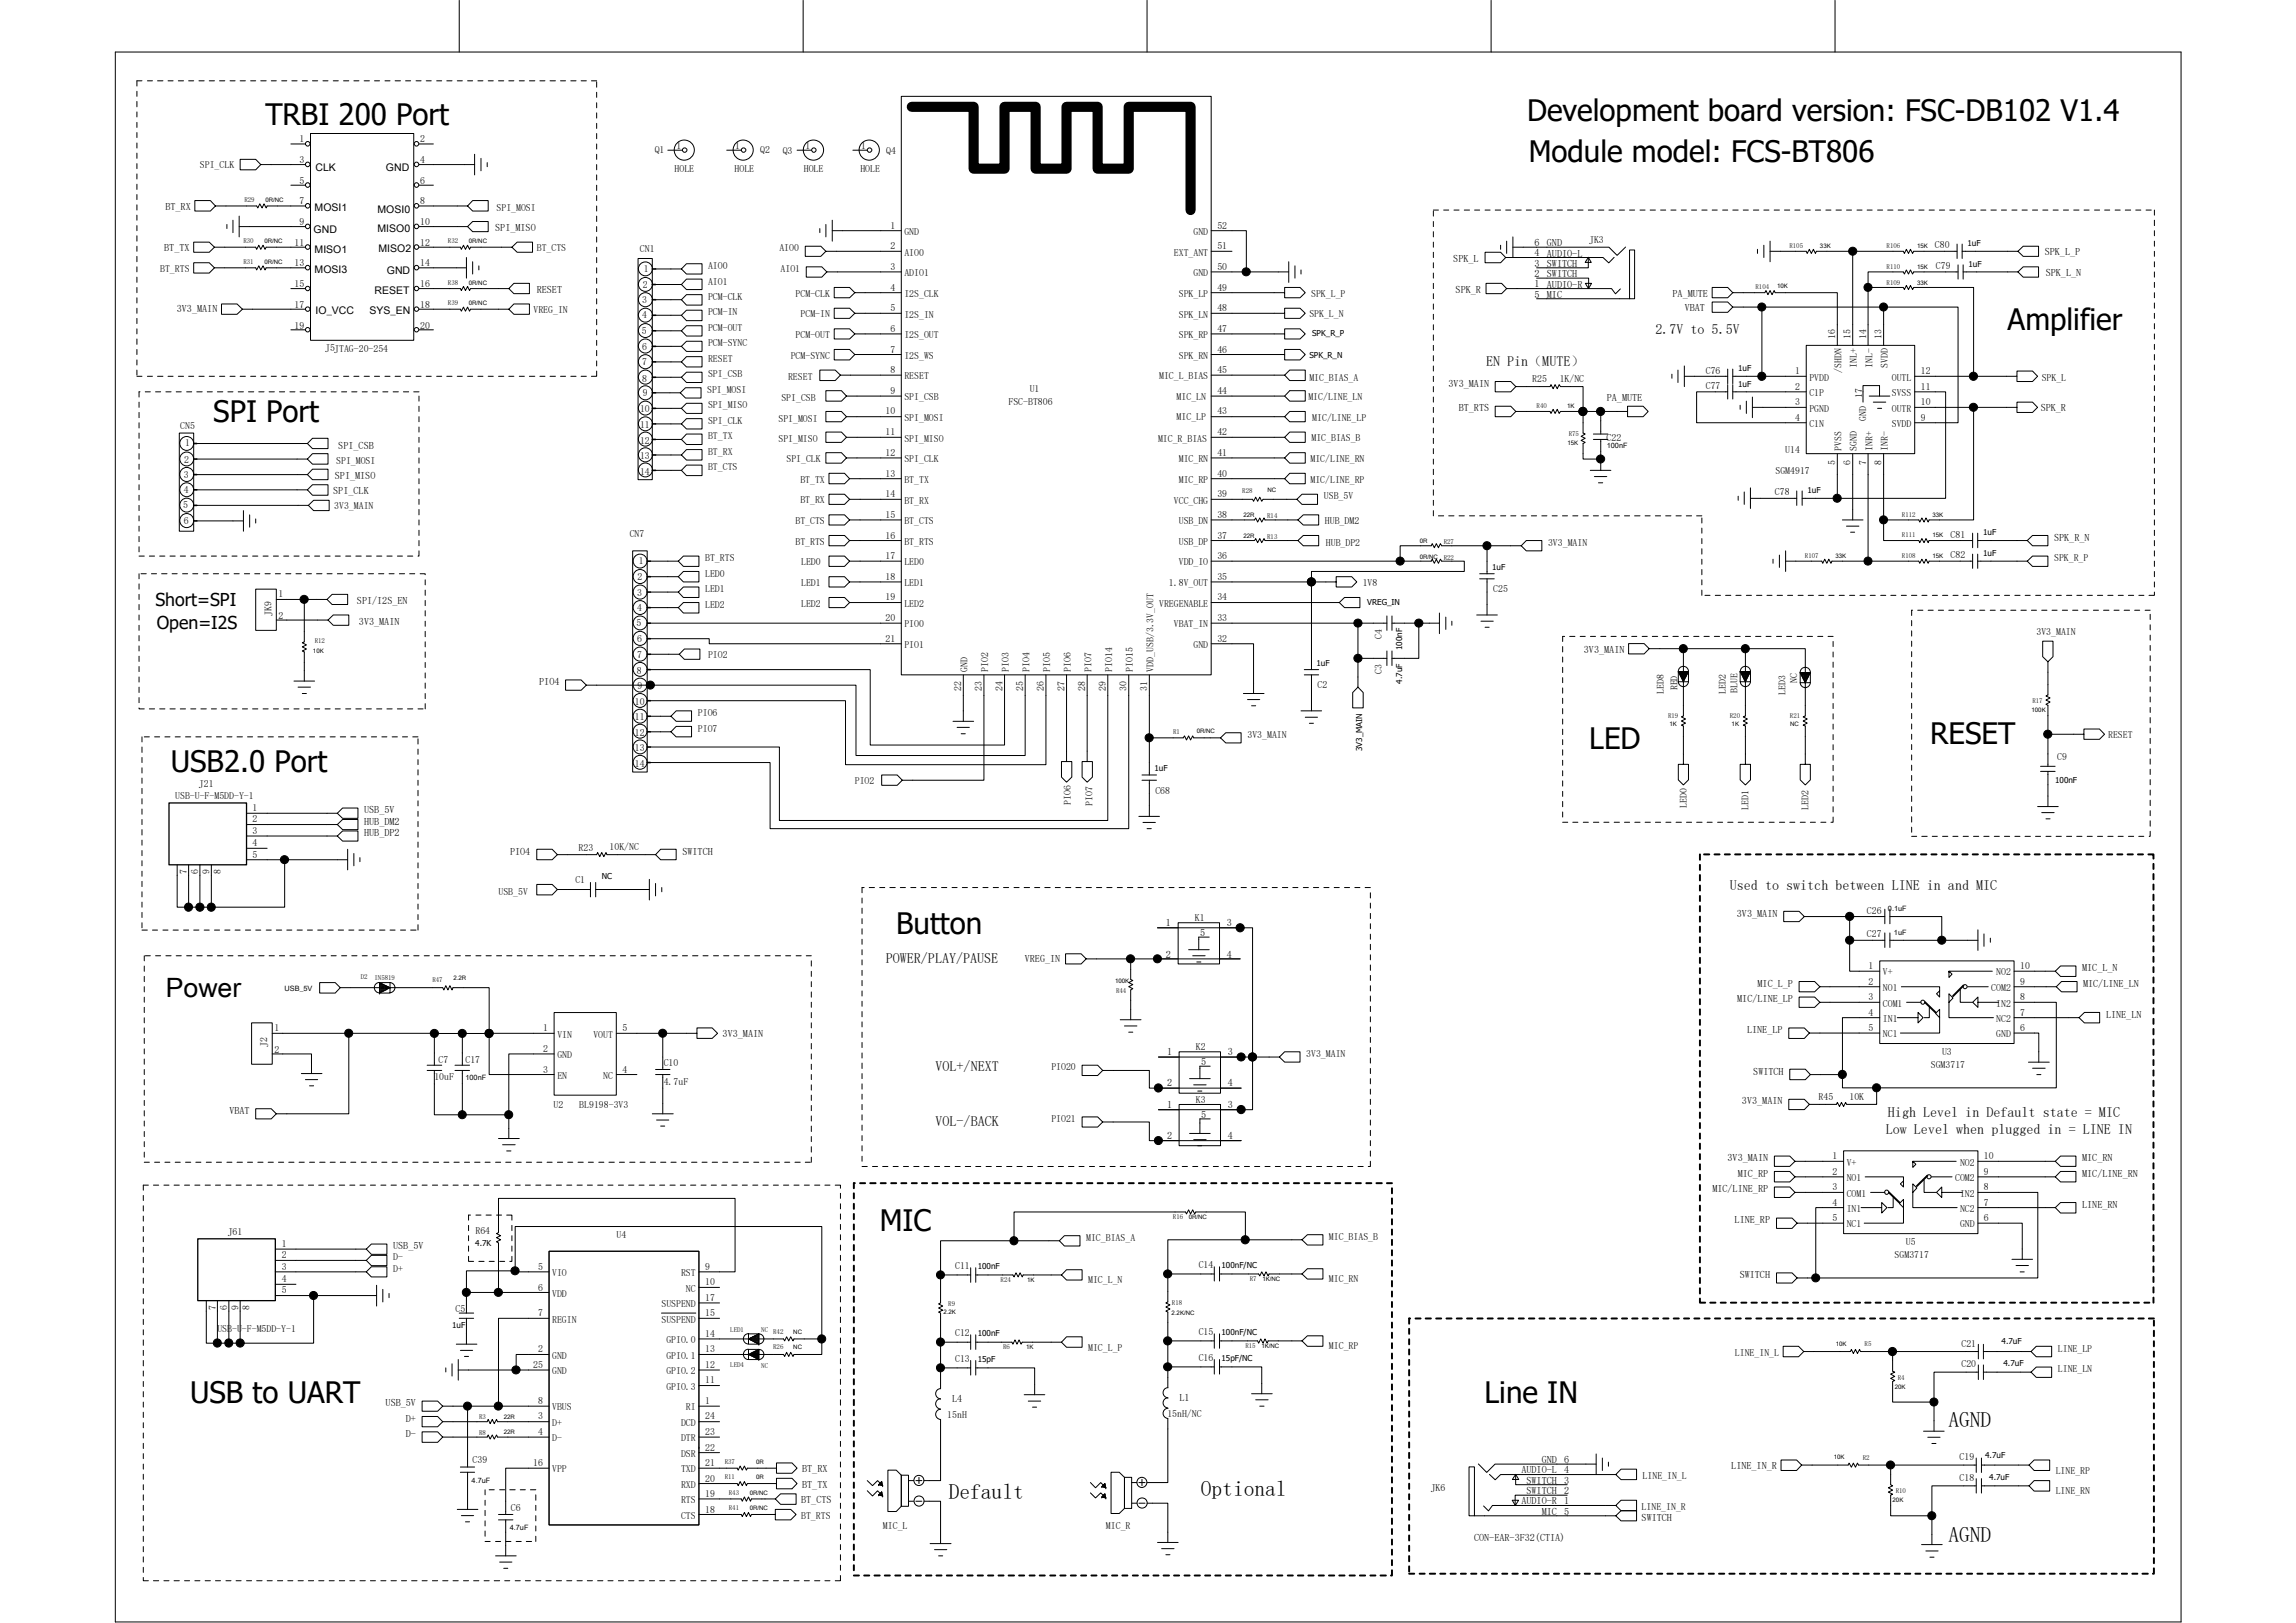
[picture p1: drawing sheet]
<svg xmlns="http://www.w3.org/2000/svg" width="297mm" height="210mm" viewBox="0 0 297 210" stroke-linecap="round" stroke-linejoin="round" font-family="sans-serif">
<defs><g id="words">
<g font-size="3.8">
<text x="34.3" y="16.2">TRBI 200 Port</text>
<text x="197.6" y="15.7">Development board version: FSC-DB102 V1.4</text>
<text x="197.8" y="21">Module model: FCS-BT806</text>
<text x="259.7" y="42.7">Amplifier</text>
<text x="27.6" y="54.6">SPI Port</text>
<text x="22.1" y="99.9">USB2.0 Port</text>
<text x="205.6" y="96.9">LED</text>
<text x="249.7" y="96.2">RESET</text>
<text x="115.9" y="120.9">Button</text>
<text x="113.8" y="159.2">MIC</text>
<text x="24.6" y="181.5">USB to UART</text>
<text x="192.1" y="181.5">Line IN</text>
</g>
<text font-size="3.4" x="21.5" y="129">Power</text>
<g font-size="2.8">
<text x="252.1" y="184.6">AGND</text>
<text x="122.7" y="193.9">Default</text>
<text x="155.4" y="193.5">Optional</text>
<text x="252.1" y="199.5">AGND</text>
</g>
<g font-size="2.3">
<text x="20.1" y="78.4">Short=SPI</text>
<text x="20.3" y="81.4">Open=I2S</text>
</g>
<g font-size="1.8">
<text x="192.3" y="47.3">EN Pin（MUTE）</text>
<text x="214.2" y="43.2">2.7V to 5.5V</text>
<text x="223.8" y="115.1">Used to switch between LINE in and MIC</text>
<text x="114.6" y="124.6">POWER/PLAY/PAUSE</text>
<text x="121" y="138.6">VOL+/NEXT</text>
<text x="121" y="145.7">VOL-/BACK</text>
<text x="244" y="146.8">Low Level when plugged in = LINE IN</text>
<text x="244.2" y="144.5">High Level in Default state = MIC</text>
</g>
<g font-size="1.4">
<text x="40.8" y="22.1">CLK</text>
<text x="49.9" y="22.1">GND</text>
<text x="40.7" y="27.3">MOSI1</text>
<text x="48.8" y="27.6">MOSI0</text>
<text x="48.8" y="30">MISO0</text>
<text x="40.6" y="30.1">GND</text>
<text x="40.7" y="32.8">MISO1</text>
<text x="40.7" y="35.3">MOSI3</text>
<text x="49" y="32.6">MISO2</text>
<text x="50.1" y="35.5">GND</text>
<text x="40.8" y="40.7">IO_VCC</text>
<text x="47.8" y="40.7">SYS_EN</text>
<text x="48.4" y="38">RESET</text>
</g>
<g font-size="1.3">
<text x="25.9" y="21.7">SPI_CLK</text>
<text x="38.7" y="18.4">1</text>
<text x="38.7" y="21.1">3</text>
<text x="38.7" y="23.8">5</text>
<text x="54.4" y="18.4">2</text>
<text x="54.4" y="21.1">4</text>
<text x="54.4" y="23.8">6</text>
<text x="84.7" y="19.8">Q1</text>
<text x="87.3" y="22.3">HOLE</text>
<text x="87.5" y="19.2">1</text>
<text x="95" y="22.3">HOLE</text>
<text x="95.1" y="19.2">1</text>
<text x="98.3" y="19.8">Q2</text>
<text x="101.3" y="20">Q3</text>
<text x="104" y="22.3">HOLE</text>
<text x="104.2" y="19.2">1</text>
<text x="111.3" y="22.3">HOLE</text>
<text x="111.4" y="19.2">1</text>
<text x="114.7" y="20">Q4</text>
<text x="21.4" y="27.2">BT_RX</text>
<text x="38.7" y="26.4">7</text>
<text x="38.7" y="29.1">9</text>
<text x="54.4" y="26.4">8</text>
<text x="54.4" y="29.1">10</text>
<text x="64.1" y="29.9">SPI_MISO</text>
<text x="64.2" y="27.3">SPI_MOSI</text>
<text x="115.2" y="29.6">1</text>
<text x="157.5" y="29.6">52</text>
<text x="20.7" y="35.2">BT_RTS</text>
<text x="21.2" y="32.5">BT_TX</text>
<text x="38.1" y="31.8">11</text>
<text x="38.1" y="34.5">13</text>
<text x="54.4" y="31.8">12</text>
<text x="54.4" y="34.5">14</text>
<text x="69.4" y="32.5">BT_CTS</text>
<text x="82.8" y="32.6">CN1</text>
<text x="83.3" y="35.2">1</text>
<text x="91.6" y="34.8">AIO0</text>
<text x="100.8" y="32.5">AIO0</text>
<text x="101" y="35.2">AIO1</text>
<text x="115.2" y="32.3">2</text>
<text x="115.2" y="34.9">3</text>
<text x="117" y="30.4">GND</text>
<text x="117" y="33.1">AIO0</text>
<text x="117" y="35.7">ADIO1</text>
<text x="151.9" y="33.1">EXT_ANT</text>
<text x="154.4" y="35.7">GND</text>
<text x="154.4" y="30.4">GND</text>
<text x="157.5" y="32.3">51</text>
<text x="157.5" y="34.9">50</text>
<text x="188" y="33.9">SPK_L</text>
<text x="198.5" y="31.9">6</text>
<text x="198.5" y="33.2">4</text>
<text x="198.5" y="34.5">3</text>
<text x="198.5" y="35.9">2</text>
<text x="200.1" y="31.9">GND</text>
<text x="200.1" y="33.2">AUDIO-L</text>
<text x="200.1" y="34.5">SWITCH</text>
<text x="200.1" y="35.9">SWITCH</text>
<text x="205.6" y="31.5">JK3</text>
<text x="250.3" y="32.1">C80</text>
<text x="250.5" y="34.8">C79</text>
<text x="264.5" y="33">SPK_L_P</text>
<text x="264.7" y="35.7">SPK_L_N</text>
<text x="22.9" y="40.4">3V3_MAIN</text>
<text x="38.1" y="37.1">15</text>
<text x="38.1" y="39.8">17</text>
<text x="54.4" y="37.1">16</text>
<text x="54.4" y="39.8">18</text>
<text x="69" y="40.5">VREG_IN</text>
<text x="69.4" y="37.9">RESET</text>
<text x="83.1" y="39.3">3</text>
<text x="83.1" y="41.2">4</text>
<text x="83.2" y="37.2">2</text>
<text x="91.6" y="36.8">AIO1</text>
<text x="91.6" y="38.8">PCM-CLK</text>
<text x="91.6" y="40.8">PCM-IN</text>
<text x="102.9" y="38.4">PCM-CLK</text>
<text x="103.6" y="41.1">PCM-IN</text>
<text x="115.2" y="37.6">4</text>
<text x="115.2" y="40.3">5</text>
<text x="117" y="38.4">I2S_CLK</text>
<text x="117" y="41.1">I2S_IN</text>
<text x="152.5" y="38.4">SPK_LP</text>
<text x="152.5" y="41.1">SPK_LN</text>
<text x="157.5" y="37.6">49</text>
<text x="157.5" y="40.3">48</text>
<text x="169.4" y="41.1">SPK_L_N</text>
<text x="169.6" y="38.4">SPK_L_P</text>
<text x="188.3" y="37.9">SPK_R</text>
<text x="198.5" y="38.5">5</text>
<text x="198.5" y="37.2">1</text>
<text x="200.1" y="38.5">MIC</text>
<text x="200.1" y="37.2">AUDIO-R</text>
<text x="216.4" y="38.4">PA_MUTE</text>
<text x="217.9" y="40.3">VBAT</text>
<text x="38.1" y="42.5">19</text>
<text x="42.1" y="45.5">J5JTAG-20-254</text>
<text x="54.4" y="42.5">20</text>
<text x="83.1" y="43.2">5</text>
<text x="83.1" y="45.3">6</text>
<text x="83.1" y="47.3">7</text>
<text x="91.6" y="42.8">PCM-OUT</text>
<text x="91.6" y="44.8">PCM-SYNC</text>
<text x="91.6" y="46.8">RESET</text>
<text x="102.3" y="46.4">PCM-SYNC</text>
<text x="102.9" y="43.7">PCM-OUT</text>
<text x="115.2" y="42.9">6</text>
<text x="115.2" y="45.6">7</text>
<text x="117" y="43.8">I2S_OUT</text>
<text x="117" y="46.4">I2S_WS</text>
<text x="152.5" y="43.8">SPK_RP</text>
<text x="152.5" y="46.4">SPK_RN</text>
<text x="157.5" y="42.9">47</text>
<text x="157.5" y="45.6">46</text>
<text x="237.4" y="43.9" transform="rotate(-90 237.4 43.9)">16</text>
<text x="239.4" y="43.9" transform="rotate(-90 239.4 43.9)">15</text>
<text x="240.2" y="47.6" transform="rotate(-90 240.2 47.6)">INL+</text>
<text x="241.4" y="43.9" transform="rotate(-90 241.4 43.9)">14</text>
<text x="242.2" y="47.6" transform="rotate(-90 242.2 47.6)">INL-</text>
<text x="243.4" y="43.9" transform="rotate(-90 243.4 43.9)">13</text>
<text x="244.2" y="47.6" transform="rotate(-90 244.2 47.6)">SVDD</text>
<text x="82.8" y="53.4">10</text>
<text x="83.1" y="49.4">8</text>
<text x="83.2" y="51.3">9</text>
<text x="91.5" y="50.8">SPI_MOSI</text>
<text x="91.6" y="48.8">SPI_CSB</text>
<text x="91.6" y="52.8">SPI_MISO</text>
<text x="101.1" y="51.9">SPI_CSB</text>
<text x="102" y="49.1">RESET</text>
<text x="114.6" y="53.6">10</text>
<text x="115.2" y="48.3">8</text>
<text x="115.2" y="50.9">9</text>
<text x="117" y="49.1">RESET</text>
<text x="117" y="51.8">SPI_CSB</text>
<text x="130.5" y="52.3">FSC-BT806</text>
<text x="133.2" y="50.7">U1</text>
<text x="150" y="49.1">MIC_L_BIAS</text>
<text x="152.2" y="51.8">MIC_LN</text>
<text x="157.5" y="53.6">43</text>
<text x="157.5" y="50.9">44</text>
<text x="157.5" y="48.3">45</text>
<text x="169.3" y="51.8">MIC/LINE_LN</text>
<text x="169.4" y="49.3">MIC_BIAS_A</text>
<text x="187.4" y="50">3V3_MAIN</text>
<text x="188.7" y="53.2">BT_RTS</text>
<text x="198.2" y="49.4">R25</text>
<text x="201.8" y="49.4">1K/NC</text>
<text x="207.9" y="51.9">PA_MUTE</text>
<text x="220.7" y="48.3">C76</text>
<text x="220.7" y="50.3">C77</text>
<text x="232.2" y="48.4">1</text>
<text x="232.2" y="50.4">2</text>
<text x="232.2" y="52.4">3</text>
<text x="234.1" y="49.2">PVDD</text>
<text x="234.1" y="51.2">C1P</text>
<text x="234.1" y="53.3">PGND</text>
<text x="238.2" y="48.3" transform="rotate(-90 238.2 48.3)">/SHDN</text>
<text x="240.9" y="51.5" transform="rotate(-90 240.9 51.5)">17</text>
<text x="244.7" y="53.3">OUTR</text>
<text x="244.7" y="51.2">SVSS</text>
<text x="244.7" y="49.2">OUTL</text>
<text x="248.5" y="52.4">10</text>
<text x="248.5" y="50.4">11</text>
<text x="248.5" y="48.4">12</text>
<text x="264" y="53.2">SPK_R</text>
<text x="264.1" y="49.2">SPK_L</text>
<text x="23.3" y="55.5">CN5</text>
<text x="23.8" y="59.8">2</text>
<text x="24" y="57.7">1</text>
<text x="43.8" y="58">SPI_CSB</text>
<text x="82.8" y="59.4">13</text>
<text x="82.8" y="57.4">12</text>
<text x="82.8" y="55.4">11</text>
<text x="91.6" y="54.8">SPI_CLK</text>
<text x="91.6" y="56.9">BT_TX</text>
<text x="91.6" y="58.9">BT_RX</text>
<text x="100.7" y="57.1">SPI_MISO</text>
<text x="100.7" y="54.6">SPI_MOSI</text>
<text x="101.7" y="59.8">SPI_CLK</text>
<text x="114.6" y="59">12</text>
<text x="114.6" y="56.3">11</text>
<text x="117" y="59.8">SPI_CLK</text>
<text x="117" y="57.1">SPI_MISO</text>
<text x="117" y="54.5">SPI_MOSI</text>
<text x="149.8" y="57.1">MIC_R_BIAS</text>
<text x="152.2" y="54.3">MIC_LP</text>
<text x="152.5" y="59.8">MIC_RN</text>
<text x="157.5" y="59">41</text>
<text x="157.5" y="56.3">42</text>
<text x="169.5" y="59.8">MIC/LINE_RN</text>
<text x="169.7" y="57.1">MIC_BIAS_B</text>
<text x="169.8" y="54.5">MIC/LINE_LP</text>
<text x="207.9" y="57">C22</text>
<text x="231" y="58.6">U14</text>
<text x="232.2" y="54.4">4</text>
<text x="234.1" y="55.2">C1N</text>
<text x="238.2" y="58.3" transform="rotate(-90 238.2 58.3)">PVSS</text>
<text x="240.2" y="58.3" transform="rotate(-90 240.2 58.3)">SGND</text>
<text x="241.4" y="54.5" transform="rotate(-90 241.4 54.5)">GND</text>
<text x="242.2" y="58.3" transform="rotate(-90 242.2 58.3)">INR+</text>
<text x="244.2" y="58.3" transform="rotate(-90 244.2 58.3)">INR-</text>
<text x="244.7" y="55.2">SVDD</text>
<text x="248.5" y="54.4">9</text>
<text x="23.7" y="65.8">5</text>
<text x="23.8" y="61.8">3</text>
<text x="23.8" y="63.8">4</text>
<text x="43.1" y="63.9">SPI_CLK</text>
<text x="43.2" y="65.9">3V3_MAIN</text>
<text x="43.3" y="62">SPI_MISO</text>
<text x="43.5" y="60">SPI_MOSI</text>
<text x="82.8" y="61.4">14</text>
<text x="91.6" y="60.9">BT_CTS</text>
<text x="103.5" y="65.1">BT_RX</text>
<text x="103.5" y="62.5">BT_TX</text>
<text x="114.6" y="61.7">13</text>
<text x="114.6" y="64.3">14</text>
<text x="117" y="62.5">BT_TX</text>
<text x="117" y="65.2">BT_RX</text>
<text x="151.9" y="65.2">VCC_CHG</text>
<text x="152.5" y="62.5">MIC_RP</text>
<text x="157.5" y="61.7">40</text>
<text x="157.5" y="64.3">39</text>
<text x="169.5" y="62.5">MIC/LINE_RP</text>
<text x="171.3" y="64.6">USB_5V</text>
<text x="229.6" y="64.1">C78</text>
<text x="229.7" y="61.3">SGM4917</text>
<text x="237.4" y="60.2" transform="rotate(-90 237.4 60.2)">5</text>
<text x="239.4" y="60.2" transform="rotate(-90 239.4 60.2)">6</text>
<text x="241.4" y="60.2" transform="rotate(-90 241.4 60.2)">7</text>
<text x="243.4" y="60.2" transform="rotate(-90 243.4 60.2)">8</text>
<text x="23.8" y="67.8">6</text>
<text x="81.5" y="69.4">CN7</text>
<text x="102.9" y="70.5">BT_RTS</text>
<text x="102.9" y="67.8">BT_CTS</text>
<text x="114.6" y="67">15</text>
<text x="114.6" y="69.7">16</text>
<text x="117" y="67.8">BT_CTS</text>
<text x="117" y="70.5">BT_RTS</text>
<text x="152.5" y="70.5">USB_DP</text>
<text x="152.5" y="67.8">USB_DN</text>
<text x="157.5" y="69.7">37</text>
<text x="157.5" y="67">38</text>
<text x="171.4" y="67.8">HUB_DM2</text>
<text x="171.5" y="70.6">HUB_DP2</text>
<text x="200.3" y="70.6">3V3_MAIN</text>
<text x="252.3" y="69.6">C81</text>
<text x="265.7" y="69.9">SPK_R_N</text>
<text x="36" y="77.3">1</text>
<text x="82.4" y="77.1">3</text>
<text x="82.5" y="75.1">2</text>
<text x="82.7" y="73">1</text>
<text x="91.2" y="72.6">BT_RTS</text>
<text x="91.2" y="74.6">LED0</text>
<text x="91.2" y="76.6">LED1</text>
<text x="103.6" y="73.2">LED0</text>
<text x="103.6" y="75.8">LED1</text>
<text x="114.6" y="72.3">17</text>
<text x="114.6" y="75">18</text>
<text x="114.6" y="77.7">19</text>
<text x="117" y="73.2">LED0</text>
<text x="117" y="75.8">LED1</text>
<text x="151.2" y="75.8">1.8V_OUT</text>
<text x="152.5" y="73.2">VDD_IO</text>
<text x="157.5" y="72.3">36</text>
<text x="157.5" y="77.7">34</text>
<text x="157.5" y="75">35</text>
<text x="176.3" y="75.9">1V8</text>
<text x="193.2" y="76.6">C25</text>
<text x="252.3" y="72.2">C82</text>
<text x="265.7" y="72.6">SPK_R_P</text>
<text x="35.1" y="79.7" transform="rotate(-90 35.1 79.7)">JK9</text>
<text x="36" y="80.1">2</text>
<text x="46.2" y="78.1">SPI/I2S_EN</text>
<text x="46.4" y="80.8">3V3_MAIN</text>
<text x="82.4" y="81">5</text>
<text x="82.4" y="79">4</text>
<text x="82.4" y="83.1">6</text>
<text x="91.2" y="78.6">LED2</text>
<text x="103.6" y="78.5">LED2</text>
<text x="114.6" y="80.4">20</text>
<text x="114.6" y="83">21</text>
<text x="117" y="81.2">PIO0</text>
<text x="117" y="83.8">PIO1</text>
<text x="117" y="78.5">LED2</text>
<text x="150" y="78.5">VREGENABLE</text>
<text x="151.9" y="81.2">VBAT_IN</text>
<text x="154.4" y="83.8">GND</text>
<text x="157.5" y="80.4">33</text>
<text x="157.5" y="83">32</text>
<text x="178.8" y="82.7" transform="rotate(-90 178.8 82.7)">C4</text>
<text x="263.5" y="82.2">3V3_MAIN</text>
<text x="69.8" y="88.6">PIO4</text>
<text x="82.4" y="87.2">8</text>
<text x="82.4" y="85.1">7</text>
<text x="82.5" y="89.1">9</text>
<text x="91.6" y="85.2">PIO2</text>
<text x="124.4" y="89.4" transform="rotate(-90 124.4 89.4)">22</text>
<text x="125.2" y="86.9" transform="rotate(-90 125.2 86.9)">GND</text>
<text x="127" y="89.4" transform="rotate(-90 127 89.4)">23</text>
<text x="127.8" y="86.9" transform="rotate(-90 127.8 86.9)">PIO2</text>
<text x="129.7" y="89.4" transform="rotate(-90 129.7 89.4)">24</text>
<text x="130.5" y="86.9" transform="rotate(-90 130.5 86.9)">PIO3</text>
<text x="132.4" y="89.4" transform="rotate(-90 132.4 89.4)">25</text>
<text x="133.2" y="86.9" transform="rotate(-90 133.2 86.9)">PIO4</text>
<text x="135" y="89.4" transform="rotate(-90 135 89.4)">26</text>
<text x="135.9" y="86.9" transform="rotate(-90 135.9 86.9)">PIO5</text>
<text x="137.7" y="89.4" transform="rotate(-90 137.7 89.4)">27</text>
<text x="138.5" y="86.9" transform="rotate(-90 138.5 86.9)">PIO6</text>
<text x="140.4" y="89.4" transform="rotate(-90 140.4 89.4)">28</text>
<text x="141.2" y="86.9" transform="rotate(-90 141.2 86.9)">PIO7</text>
<text x="143.1" y="89.4" transform="rotate(-90 143.1 89.4)">29</text>
<text x="143.9" y="86.9" transform="rotate(-90 143.9 86.9)">PIO14</text>
<text x="145.7" y="89.4" transform="rotate(-90 145.7 89.4)">30</text>
<text x="146.6" y="86.9" transform="rotate(-90 146.6 86.9)">PIO15</text>
<text x="148.4" y="89.4" transform="rotate(-90 148.4 89.4)">31</text>
<text x="149.2" y="86.9" transform="rotate(-90 149.2 86.9)">VDD_USB/3.3V_OUT</text>
<text x="170.5" y="89">C2</text>
<text x="178.8" y="87.2" transform="rotate(-90 178.8 87.2)">C3</text>
<text x="204.9" y="84.5">3V3_MAIN</text>
<text x="215.2" y="89.7" transform="rotate(-90 215.2 89.7)">LED8</text>
<text x="217" y="89.3" transform="rotate(-90 217 89.3)">RED</text>
<text x="223.3" y="89.7" transform="rotate(-90 223.3 89.7)">LED2</text>
<text x="224.8" y="89.7" transform="rotate(-90 224.8 89.7)">BLUE</text>
<text x="231" y="89.9" transform="rotate(-90 231 89.9)">LED3</text>
<text x="232.5" y="88.4" transform="rotate(-90 232.5 88.4)">NC</text>
<text x="82.1" y="95.2">12</text>
<text x="82.1" y="93.2">11</text>
<text x="82.1" y="91.2">10</text>
<text x="90.3" y="92.7">PIO6</text>
<text x="90.3" y="94.7">PIO7</text>
<text x="161.4" y="95.5">3V3_MAIN</text>
<text x="272.7" y="95.5">RESET</text>
<text x="25.7" y="101.9">J21</text>
<text x="82.1" y="99.2">14</text>
<text x="82.1" y="97.2">13</text>
<text x="110.6" y="101.5">PIO2</text>
<text x="266.1" y="98.3">C9</text>
<text x="22.7" y="103.4">USB-U-F-M5DD-Y-1</text>
<text x="32.7" y="105">1</text>
<text x="32.7" y="106.4">2</text>
<text x="32.7" y="107.9">3</text>
<text x="47.1" y="105.2">USB_5V</text>
<text x="47.1" y="106.7">HUB_DM2</text>
<text x="138.5" y="104.1" transform="rotate(-90 138.5 104.1)">PIO6</text>
<text x="141.3" y="104.3" transform="rotate(-90 141.3 104.3)">PIO7</text>
<text x="149.5" y="102.7">C68</text>
<text x="218.2" y="104.5" transform="rotate(-90 218.2 104.5)">LED0</text>
<text x="226.2" y="104.8" transform="rotate(-90 226.2 104.8)">LED1</text>
<text x="234" y="104.8" transform="rotate(-90 234 104.8)">LED2</text>
<text x="24.2" y="113.1" transform="rotate(-90 24.2 113.1)">7</text>
<text x="25.6" y="113.1" transform="rotate(-90 25.6 113.1)">6</text>
<text x="27.1" y="113.1" transform="rotate(-90 27.1 113.1)">9</text>
<text x="28.6" y="113.1" transform="rotate(-90 28.6 113.1)">8</text>
<text x="32.7" y="109.5">4</text>
<text x="32.7" y="111">5</text>
<text x="47.1" y="108.2">HUB_DP2</text>
<text x="66" y="110.6">PIO4</text>
<text x="74.9" y="110">R23</text>
<text x="78.9" y="109.9">10K/NC</text>
<text x="88.3" y="110.6">SWITCH</text>
<text x="64.5" y="115.8">USB_5V</text>
<text x="74.4" y="114.2">C1</text>
<text x="150.8" y="119.9">1</text>
<text x="154.6" y="119.1">K1</text>
<text x="158.7" y="119.9">3</text>
<text x="224.7" y="118.6">3V3_MAIN</text>
<text x="241.5" y="118.2">C26</text>
<text x="132.6" y="124.5">VREG_IN</text>
<text x="150.8" y="123.9">2</text>
<text x="155.3" y="121.1">5</text>
<text x="158.7" y="123.9">4</text>
<text x="241.5" y="121.3">C27</text>
<text x="241.7" y="125.4">1</text>
<text x="261.3" y="125.4">10</text>
<text x="269.4" y="125.7">MIC_L_N</text>
<text x="224.8" y="129.7">MIC/LINE_LP</text>
<text x="227.4" y="127.7">MIC_L_P</text>
<text x="241.7" y="127.4">2</text>
<text x="241.7" y="129.4">3</text>
<text x="241.7" y="131.4">4</text>
<text x="243.6" y="126.2">V+</text>
<text x="243.6" y="128.2">NO1</text>
<text x="243.6" y="130.2">COM1</text>
<text x="257.6" y="128.2">COM2</text>
<text x="258.3" y="130.2">IN2</text>
<text x="258.3" y="126.2">NO2</text>
<text x="261.3" y="131.4">7</text>
<text x="261.3" y="129.4">8</text>
<text x="261.3" y="127.4">9</text>
<text x="269.5" y="127.7">MIC/LINE_LN</text>
<text x="272.5" y="131.7">LINE_LN</text>
<text x="34.6" y="135.5" transform="rotate(-90 34.6 135.5)">J2</text>
<text x="35.5" y="133.4">1</text>
<text x="35.5" y="136.2">2</text>
<text x="56.7" y="137.5">C7</text>
<text x="60.2" y="137.5">C17</text>
<text x="70.3" y="133.4">1</text>
<text x="70.3" y="136.1">2</text>
<text x="72.1" y="134.2">VIN</text>
<text x="72.1" y="136.9">GND</text>
<text x="76.8" y="134.2">VOUT</text>
<text x="80.5" y="133.4">5</text>
<text x="85.9" y="137.9">C10</text>
<text x="93.5" y="134.2">3V3_MAIN</text>
<text x="151" y="136.5">1</text>
<text x="154.7" y="135.8">K2</text>
<text x="155.4" y="137.8">5</text>
<text x="158.9" y="136.5">3</text>
<text x="169" y="136.8">3V3_MAIN</text>
<text x="226" y="133.7">LINE_LP</text>
<text x="241.7" y="133.4">5</text>
<text x="243.6" y="132.2">IN1</text>
<text x="243.6" y="134.2">NC1</text>
<text x="251.3" y="136.5">U3</text>
<text x="258.3" y="134.2">GND</text>
<text x="258.3" y="132.2">NC2</text>
<text x="261.3" y="133.4">6</text>
<text x="56.2" y="139.7">10uF</text>
<text x="70.3" y="138.8">3</text>
<text x="71.6" y="143.3">U2</text>
<text x="72.1" y="139.6">EN</text>
<text x="74.9" y="143.3">BL9198-3V3</text>
<text x="78" y="139.6">NC</text>
<text x="80.5" y="138.8">4</text>
<text x="85.9" y="140.4">4.7uF</text>
<text x="136" y="138.5">PIO20</text>
<text x="151" y="140.6">2</text>
<text x="151" y="143.4">1</text>
<text x="154.7" y="142.7">K3</text>
<text x="158.9" y="140.6">4</text>
<text x="158.9" y="143.4">3</text>
<text x="225.4" y="142.9">3V3_MAIN</text>
<text x="226.8" y="139">SWITCH</text>
<text x="235.3" y="142.4">R45</text>
<text x="239.3" y="142.4">10K</text>
<text x="249.8" y="138.1">SGM3717</text>
<text x="29.7" y="144.1">VBAT</text>
<text x="136" y="145.2">PIO21</text>
<text x="151" y="147.4">2</text>
<text x="155.4" y="144.6">5</text>
<text x="158.9" y="147.4">4</text>
<text x="237.1" y="150">1</text>
<text x="256.7" y="150">10</text>
<text x="221.5" y="154.3">MIC/LINE_RP</text>
<text x="223.5" y="150.2">3V3_MAIN</text>
<text x="224.8" y="152.3">MIC_RP</text>
<text x="237.1" y="152">2</text>
<text x="237.1" y="154">3</text>
<text x="237.1" y="156">4</text>
<text x="238.9" y="150.8">V+</text>
<text x="238.9" y="152.8">NO1</text>
<text x="238.9" y="154.8">COM1</text>
<text x="252.9" y="152.8">COM2</text>
<text x="253.6" y="154.8">IN2</text>
<text x="253.6" y="150.8">NO2</text>
<text x="256.7" y="156">7</text>
<text x="256.7" y="154">8</text>
<text x="256.7" y="152">9</text>
<text x="269.4" y="152.3">MIC/LINE_RN</text>
<text x="269.4" y="150.2">MIC_RN</text>
<text x="29.5" y="159.7">J61</text>
<text x="36.4" y="161.4">1</text>
<text x="50.9" y="161.6">USB_5V</text>
<text x="61.5" y="159.6">R64</text>
<text x="79.8" y="160.1">U4</text>
<text x="140.5" y="160.5">MIC_BIAS_A</text>
<text x="171.9" y="160.4">MIC_BIAS_B</text>
<text x="224.4" y="158.2">LINE_RP</text>
<text x="237.1" y="158">5</text>
<text x="238.9" y="156.8">IN1</text>
<text x="238.9" y="158.8">NC1</text>
<text x="246.6" y="161.1">U5</text>
<text x="253.6" y="158.8">GND</text>
<text x="253.6" y="156.8">NC2</text>
<text x="256.7" y="158">6</text>
<text x="269.4" y="156.2">LINE_RN</text>
<text x="36.4" y="162.8">2</text>
<text x="36.4" y="164.3">3</text>
<text x="36.4" y="165.9">4</text>
<text x="36.4" y="167.3">5</text>
<text x="50.9" y="163.1">D-</text>
<text x="50.9" y="164.5">D+</text>
<text x="69.6" y="164.3">5</text>
<text x="69.6" y="167">6</text>
<text x="71.4" y="165.1">VIO</text>
<text x="71.4" y="167.8">VDD</text>
<text x="88.1" y="165.1">RST</text>
<text x="88.7" y="167.1">NC</text>
<text x="91.2" y="164.3">9</text>
<text x="91.2" y="166.3">10</text>
<text x="123.6" y="164.1">C11</text>
<text x="140.8" y="166.1">MIC_L_N</text>
<text x="155.1" y="164">C14</text>
<text x="171.9" y="165.9">MIC_RN</text>
<text x="225.1" y="165.3">SWITCH</text>
<text x="245.1" y="162.7">SGM3717</text>
<text x="27.9" y="169.5" transform="rotate(-90 27.9 169.5)">7</text>
<text x="28.1" y="172.3">USB-U-F-M5DD-Y-1</text>
<text x="29.4" y="169.5" transform="rotate(-90 29.4 169.5)">6</text>
<text x="30.9" y="169.5" transform="rotate(-90 30.9 169.5)">9</text>
<text x="32.3" y="169.5" transform="rotate(-90 32.3 169.5)">8</text>
<text x="58.9" y="169.8">C5</text>
<text x="69.6" y="170.3">7</text>
<text x="71.4" y="171.1">REGIN</text>
<text x="85.6" y="169.1">SUSPEND</text>
<text x="85.6" y="171.1">SUSPEND</text>
<text x="86.2" y="173.8">GPIO.0</text>
<text x="91.2" y="168.3">17</text>
<text x="91.2" y="170.3">15</text>
<text x="91.2" y="173">14</text>
<text x="123.6" y="172.8">C12</text>
<text x="155.1" y="172.7">C15</text>
<text x="69" y="177">25</text>
<text x="69.6" y="175">2</text>
<text x="71.4" y="175.8">GND</text>
<text x="71.4" y="177.8">GND</text>
<text x="86.2" y="175.8">GPIO.1</text>
<text x="86.2" y="177.8">GPIO.2</text>
<text x="86.2" y="179.8">GPIO.3</text>
<text x="91.2" y="175">13</text>
<text x="91.2" y="177">12</text>
<text x="91.2" y="179">11</text>
<text x="123.6" y="176.2">C13</text>
<text x="140.8" y="174.8">MIC_L_P</text>
<text x="155.1" y="176">C16</text>
<text x="171.9" y="174.6">MIC_RP</text>
<text x="224.4" y="175.4">LINE_IN_L</text>
<text x="253.8" y="176.9">C20</text>
<text x="253.8" y="174.2">C21</text>
<text x="266.2" y="177.5">LINE_LN</text>
<text x="266.2" y="174.9">LINE_LP</text>
<text x="49.9" y="181.9">USB_5V</text>
<text x="52.5" y="183.9">D+</text>
<text x="52.5" y="185.9">D-</text>
<text x="69.6" y="181.7">8</text>
<text x="69.6" y="183.6">3</text>
<text x="69.6" y="185.7">4</text>
<text x="71.4" y="182.5">VBUS</text>
<text x="71.4" y="184.5">D+</text>
<text x="88.1" y="184.5">DCD</text>
<text x="88.7" y="182.5">RI</text>
<text x="91.2" y="181.7">1</text>
<text x="91.2" y="183.6">24</text>
<text x="91.2" y="185.7">23</text>
<text x="122.6" y="183.4">15nH</text>
<text x="123.2" y="181.4">L4</text>
<text x="151" y="183.3">15nH/NC</text>
<text x="152.6" y="181.3">L1</text>
<text x="61.1" y="189.3">C39</text>
<text x="69" y="189.7">16</text>
<text x="71.4" y="186.5">D-</text>
<text x="71.4" y="190.5">VPP</text>
<text x="88.1" y="186.5">DTR</text>
<text x="88.1" y="188.5">DSR</text>
<text x="88.1" y="190.5">TXD</text>
<text x="91.2" y="187.7">22</text>
<text x="91.2" y="189.7">21</text>
<text x="91.2" y="191.7">20</text>
<text x="103.8" y="190.5">BT_RX</text>
<text x="196.8" y="190.6">AUDIO-L</text>
<text x="197.5" y="192">SWITCH</text>
<text x="199.5" y="189.3">GND</text>
<text x="202.3" y="189.3">6</text>
<text x="202.3" y="190.6">4</text>
<text x="202.3" y="192">3</text>
<text x="212.5" y="191.3">LINE_IN_L</text>
<text x="224" y="190.1">LINE_IN_R</text>
<text x="253.5" y="191.6">C18</text>
<text x="253.5" y="188.9">C19</text>
<text x="266" y="190.6">LINE_RP</text>
<text x="66.1" y="195.5">C6</text>
<text x="88.1" y="192.5">RXD</text>
<text x="88.1" y="194.5">RTS</text>
<text x="88.1" y="196.5">CTS</text>
<text x="91.2" y="193.7">19</text>
<text x="91.2" y="195.7">18</text>
<text x="103.6" y="194.5">BT_CTS</text>
<text x="103.6" y="196.5">BT_RTS</text>
<text x="103.8" y="192.5">BT_TX</text>
<text x="114.2" y="197.8">MIC_L</text>
<text x="143.1" y="197.8">MIC_R</text>
<text x="185.1" y="192.9">JK6</text>
<text x="196.8" y="194.6">AUDIO-R</text>
<text x="197.5" y="193.3">SWITCH</text>
<text x="199.5" y="196">MIC</text>
<text x="202.3" y="196">5</text>
<text x="202.3" y="194.6">1</text>
<text x="202.3" y="193.3">2</text>
<text x="212.4" y="196.8">SWITCH</text>
<text x="212.4" y="195.3">LINE_IN_R</text>
<text x="266" y="193.3">LINE_RN</text>
<text x="190.7" y="199.4">CON-EAR-3F32(CTIA)</text>
</g>
<g font-size="1.1">
<text x="254.5" y="31.8">1uF</text>
<text x="254.7" y="34.5">1uF</text>
<text x="169.4" y="46.3">SPK_R_N</text>
<text x="169.8" y="43.5">SPK_R_P</text>
<text x="224.9" y="48">1uF</text>
<text x="224.9" y="50">1uF</text>
<text x="233.8" y="63.8">1uF</text>
<text x="256.6" y="69.3">1uF</text>
<text x="256.6" y="71.9">1uF</text>
<text x="193" y="73.7">1uF</text>
<text x="176.9" y="78.2">VREG_IN</text>
<text x="170.3" y="86.1">1uF</text>
<text x="181.4" y="88.4" transform="rotate(-90 181.4 88.4)">4.7uF</text>
<text x="181.4" y="84.1" transform="rotate(-90 181.4 84.1)">100nF</text>
<text x="149.3" y="99.7">1uF</text>
<text x="176.2" y="97.2" transform="rotate(-90 176.2 97.2)">3V3_MAIN</text>
<text x="265.9" y="101.3">100nF</text>
<text x="77.8" y="113.8">NC</text>
<text x="61.5" y="161.2">4.7K</text>
<text x="126.5" y="164.1">100nF</text>
<text x="158" y="164">100nF/NC</text>
<text x="58.5" y="171.8">1uF</text>
<text x="126.5" y="172.8">100nF</text>
<text x="158" y="172.7">100nF/NC</text>
<text x="258.9" y="173.9">4.7uF</text>
<text x="126.5" y="176.2">15pF</text>
<text x="158" y="176">15pF/NC</text>
<text x="259.2" y="176.7">4.7uF</text>
<text x="256.8" y="188.6">4.7uF</text>
<text x="257.4" y="191.4">4.7uF</text>
</g>
<g font-size=".9">
<text x="31.6" y="26.1">R29</text>
<text x="31.5" y="31.5">R30</text>
<text x="31.5" y="34.1">R31</text>
<text x="58" y="31.5">R32</text>
<text x="231.5" y="32.1">R105</text>
<text x="244.1" y="32.1">R106</text>
<text x="244.1" y="34.8">R110</text>
<text x="58" y="36.8">R38</text>
<text x="58" y="39.5">R39</text>
<text x="227.1" y="37.4">R104</text>
<text x="244.1" y="36.8">R109</text>
<text x="198.8" y="52.8">R40</text>
<text x="202.9" y="56.5">R75</text>
<text x="207.9" y="57.9">100nF</text>
<text x="160.7" y="63.8">R28</text>
<text x="163.9" y="69.7">R13</text>
<text x="163.9" y="67.1">R14</text>
<text x="186.8" y="70.4">R27</text>
<text x="246.1" y="69.5">R111</text>
<text x="246.1" y="66.9">R112</text>
<text x="186.8" y="72.5">R22</text>
<text x="233.5" y="72.2">R107</text>
<text x="246.1" y="72.2">R108</text>
<text x="40.7" y="83.2">R12</text>
<text x="151.8" y="95">R1</text>
<text x="215.8" y="92.9">R19</text>
<text x="223.8" y="92.9">R20</text>
<text x="231.6" y="92.9">R21</text>
<text x="262.9" y="91">R17</text>
<text x="244.2" y="117.9">0.1uF</text>
<text x="245" y="121">1uF</text>
<text x="36.8" y="128.2">USB_5V</text>
<text x="46.7" y="126.6">D2</text>
<text x="48.4" y="126.8">IN5819</text>
<text x="55.9" y="127">R47</text>
<text x="144.4" y="128.4">R44</text>
<text x="60.2" y="139.7">100nF</text>
<text x="151.7" y="157.7">R16</text>
<text x="129.5" y="165.9">R24</text>
<text x="161.7" y="165.7">R7</text>
<text x="94.5" y="172.3">LED1</text>
<text x="98.5" y="172.3">NC</text>
<text x="100" y="172.6">R42</text>
<text x="122.7" y="169">R9</text>
<text x="151.6" y="168.8">R18</text>
<text x="94.5" y="176.8">LED4</text>
<text x="98.5" y="177">NC</text>
<text x="100" y="174.6">R26</text>
<text x="129.8" y="174.6">R6</text>
<text x="161.1" y="174.4">R15</text>
<text x="241.2" y="174.2">R5</text>
<text x="245.5" y="178.5">R4</text>
<text x="62" y="183.6">R3</text>
<text x="62" y="185.6">R8</text>
<text x="61" y="191.8">4.7uF</text>
<text x="93.8" y="191.4">R11</text>
<text x="93.8" y="189.4">R37</text>
<text x="241" y="188.9">R2</text>
<text x="66" y="198">4.7uF</text>
<text x="94.3" y="195.4">R41</text>
<text x="94.3" y="193.4">R43</text>
<text x="245.3" y="193.2">R10</text>
</g>
<g font-size=".8">
<text x="34.3" y="26.1">0R/NC</text>
<text x="34.2" y="31.5">0R/NC</text>
<text x="34.2" y="34.1">0R/NC</text>
<text x="60.7" y="31.5">0R/NC</text>
<text x="235.5" y="32.1">33K</text>
<text x="248" y="32.1">15K</text>
<text x="248" y="34.8">15K</text>
<text x="60.7" y="36.8">0R/NC</text>
<text x="60.7" y="39.5">0R/NC</text>
<text x="229.9" y="37.2">10K</text>
<text x="248" y="36.8">33K</text>
<text x="202.8" y="52.8">1K</text>
<text x="202.8" y="57.5">15K</text>
<text x="164" y="63.6">NC</text>
<text x="160.9" y="69.6">22R</text>
<text x="160.9" y="66.9">22R</text>
<text x="183.7" y="70.3">0R</text>
<text x="250" y="69.5">15K</text>
<text x="250" y="66.9">33K</text>
<text x="183.7" y="72.3">0R/NC</text>
<text x="237.5" y="72.2">33K</text>
<text x="250" y="72.2">15K</text>
<text x="40.5" y="84.5">10K</text>
<text x="154.8" y="94.8">0R/NC</text>
<text x="216" y="93.9">1K</text>
<text x="224" y="93.9">1K</text>
<text x="231.6" y="93.9">NC</text>
<text x="262.8" y="92.2">100K</text>
<text x="58.7" y="126.9">2.2R</text>
<text x="144.3" y="127.2">100K</text>
<text x="153.8" y="157.7">0R/NC</text>
<text x="132.9" y="165.9">1K</text>
<text x="163.3" y="165.7">1K/NC</text>
<text x="102.6" y="172.6">NC</text>
<text x="122.1" y="170">2.2K</text>
<text x="151.6" y="170.2">2.2K/NC</text>
<text x="102.6" y="174.6">NC</text>
<text x="132.8" y="174.6">1K</text>
<text x="163.2" y="174.4">1K/NC</text>
<text x="237.5" y="174.1">10K</text>
<text x="245.1" y="179.7">20K</text>
<text x="65.2" y="183.6">22R</text>
<text x="65.2" y="185.6">22R</text>
<text x="97.8" y="191.4">0R</text>
<text x="97.8" y="189.4">0R</text>
<text x="237.2" y="188.8">10K</text>
<text x="97" y="195.4">0R/NC</text>
<text x="97" y="193.4">0R/NC</text>
<text x="244.9" y="194.4">20K</text>
</g>
</g></defs>
<g fill="none" stroke="#000" stroke-width=".13">
<path d="M14.9 6.7h267.3v203.1h-267.3zM17.7 11.8v.7M17.7 13.1v.7M17.7 14.5v.6M17.7 15.8v.7M17.7 17.1v.7M17.7 18.5v.7M17.7 19.8v.7M18.4 10.5h-.7v.6M19.1 10.5h.6M20.4 10.5h.7M21.7 10.5h.7"/>
<path d="M23.1 10.5h.6M24.4 10.5h.7M25.7 10.5h.7M27.1 10.5h.6M28.4 10.5h.7M29.8 10.5h.6M31.1 10.5h.6M32.4 10.5h.7M33.7 10.5h.7M35.1 10.5h.6M36.4 10.5h.7M37.6 18.6h1.9"/>
<path d="M37.8 10.5h.6M39.1 10.5h.7M40.2 17.3h13.3v26.7h-13.3zM40.4 10.5h.7M41.8 10.5h.6M43.1 10.5h.7M44.4 10.5h.7M45.8 10.5h.6M47.1 10.5h.7M48.4 10.5h.7M49.8 10.5h.7M51.1 10.5h.7"/>
<path d="M52.5 10.5h.6M53.8 10.5h.7M54.2 18.6h1.9M55.1 10.5h.7M56.5 10.5h.6M57.8 10.5h.7M59.2 10.5h.6M59.4 0v6.7M60.5 10.5h.6M61.4 20v2.6M61.8 10.5h.7M63.2 10.5h.6"/>
<path d="M64.5 10.5h.7M65.8 10.5h.7M67.2 10.5h.6M68.5 10.5h.7M69.8 10.5h.7M71.2 10.5h.7M72.5 10.5h.7M73.8 10.5h.7M75.2 10.5h.7M76.5 10.5h.7M77.2 10.6v.7M77.2 11.9v.7"/>
<path d="M77.2 13.3v.6M77.2 14.6v.7M77.2 16v.6M77.2 17.3v.6M77.2 18.6v.7M77.2 20v.6M86.4 19.4h1.9M94 19.4h1.9M103.1 19.4h1.9M103.9 0v6.7M110.3 19.4h1.9M116.6 12.5h40.1v74.8h-40.1z"/>
<path d="M148.4 0v6.7M192.9 0v6.7M237.4 0v6.7M17.7 21.2v.6M17.7 22.5v.7M17.7 23.8v.7M17.7 25.2v.6M17.7 26.5v.7M17.7 27.8v.7M17.7 29.2v.6M17.7 30.5v.7M17.7 31.9v.6"/>
<path d="M17.7 33.2v.7M17.7 34.5v.7M17.7 35.9v.6M17.7 37.2v.7M17.7 38.5v.7M17.7 39.9v.6M29.4 29v.6M30.1 28.5v1.6M30.9 28v2.6M37.6 37.3h1.9M37.6 24h1.9M39.5 26.6h-4.9l-.2 .3-.2-.5-.3 .5-.3-.5-.2 .5-.2-.3h-5.3l-.7 .7h-2v-1.3h2l.7 .6"/>
<path d="M39.5 32h-5.1l-.1 .3-.3-.6-.3 .6-.2-.6-.3 .6-.1-.3h-5.4l-.6 .6h-2v-1.3h2l.6 .7M39.5 34.6h-5.1l-.1 .3-.3-.5-.3 .5-.2-.5-.3 .5-.1-.3h-5.4l-.6 .7h-2v-1.3h2l.6 .6M39.5 21.3h-5.8l-.6-.7h-2v1.4h2l.6-.7M39.5 29.3h-8.6M54.2 32h5.4l.1 .3 .3-.6 .2 .6 .3-.6 .2 .6 .2-.3h5.3l.7 .6h2v-1.3h-2l-.7 .7M54.2 37.3h5.4l.1 .3 .3-.5 .2 .5 .3-.5 .2 .5 .2-.3h4.9l.7 .7h2v-1.3h-2l-.7 .6M54.2 29.3h6.3l.6 .7h2.1v-1.3h-2.1l-.6 .6M54.2 26.6h6.3l.6 .7h2.1v-1.3h-2.1l-.6 .6M54.2 34.6h6.1M54.2 21.3h7.2M54.2 24h1.9M60.3 33.3v2.7"/>
<path d="M61.1 33.9v1.6M62 34.4v.5M62.2 20.5v1.6M63 21v.6M77.2 21.3v.7M77.2 22.6v.7M77.2 24v.6M77.2 25.3v.7M77.2 26.6v.7M77.2 28v.7M77.2 29.3v.7M77.2 30.6v.7"/>
<path d="M77.2 32v.6M77.2 33.3v.7M77.2 34.6v.7M77.2 36v.7M77.2 37.3v.7M77.2 38.7v.6M82.5 33.4h1.9v28.7h-1.9zM84.8 34.8h3.4l.6 .7h2v-1.4h-2l-.6 .7M84.8 36.8h3.4l.6 .7h2v-1.4h-2l-.6 .7M84.8 38.8h3.4l.6 .7h2v-1.4h-2l-.6 .7M106.1 29.6v.5M106.8 32.5l-.6-.6h-2v1.3h2l.6-.7h9.8"/>
<path d="M106.8 29v1.6M107 35.2l-.7-.7h-2v1.4h2l.7-.7h9.6M107.7 28.5v2.7M107.7 29.8h8.9M110.6 37.9l-.7 .6h-2v-1.3h2l.7 .7h6M156.7 37.9h9.5v-.7h2l.7 .7-.7 .6h-2v-.6M156.7 29.8h4.5v5.4h5.5M156.7 32.5h2.7M156.7 35.2h4.5M166.7 33.9v2.6M167.5 34.4v1.6M168.3 34.9v.6"/>
<path d="M185.4 27.2h.7M185.4 27.3v.7M185.4 28.7v.6M185.4 30v.6M185.4 31.3v.7M185.4 32.6v.7M185.4 34v.6M185.4 35.3v.7M185.4 36.7v.6M185.4 38v.7M185.4 39.3v.7M186.8 27.2h.6"/>
<path d="M188.1 27.2h.7M189.4 27.2h.7M190.8 27.2h.6M192.1 27.2h.7M193.4 27.2h.7M194.1 31.7v.6M194.8 27.2h.6M194.9 37.3l-.6-.6h-2v1.3h2l.6-.7h13.6l.5 .7 .6-.6M194.9 31.2v1.6M195.7 30.6v2.7M196.1 27.2h.7M197.5 27.2h.6"/>
<path d="M198.8 38.7h12.7v-6.4h-.7v6.4M198.8 27.2h.7M198.8 36h1.3M200.1 27.2h.7M200.2 36h5.3v1.3M201.5 27.2h.6M202.8 27.2h.7M204.1 27.2h.7M205.1 36.7h.8l-.4 .6zM205.5 33.3l.4 .7h-.8zM205.5 27.2h.6M205.5 33.3v1.3h-6.7"/>
<path d="M206.8 27.2h.7M208.1 27.2h.7M208.8 33.3l-.7 .7-.7-.7h-12.6l-.7 .7h-2v-1.4h2l.7 .7M209.5 27.2h.7M210.3 32l-1.1 1-1.1-1h-12.4M210.8 27.2h.7M212.2 27.2h.6M213.5 27.2h.7M214.8 27.2h.7M216.2 27.2h.6M217.5 27.2h.7M218.8 27.2h.7"/>
<path d="M220.2 27.2h.6M221.5 27.2h.7M222.9 27.2h.6M224.2 37.9l-.7-.7h-2v1.3h2l.7-.6h4.1l.2-.3 .2 .5 .3-.5 .3 .5 .2-.5 .2 .3h8v6.8M224.2 39.7l-.7-.6h-2v1.3h2l.7-.7h19.5M224.2 27.2h.7M225.5 27.2h.7M226.8 27.2h.7M227.4 32.3v.5M227.9 39.7v9M228.2 31.7v1.6M228.2 27.2h.7"/>
<path d="M229 32.5h4.7l.1 .3 .3-.5 .2 .5 .3-.5 .3 .5 .1-.3h4.7M229 31.2v2.7M229.5 27.2h.7M230.9 27.2h.6M232.2 27.2h.7M233.5 27.2h.7M234.9 27.2h.6M236.2 27.2h.7M237.5 27.2h.7M238.9 27.2h.6M240.2 27.2h.7M241.6 27.2h.6"/>
<path d="M241.7 37.2h4.5l.2 .3 .2-.6 .3 .6 .3-.6 .2 .6 .2-.3h7.7v11.5h5.6v-.7h2.1l.6 .7-.7 .7h-2v-.7M241.7 37.2v7.5M242.9 27.2h.7M244.2 27.2h.7M245.6 27.2h.6M246.9 27.2h.7M248.2 27.2h.7M249.6 27.2h.7M250.9 27.2h.7M252.2 27.2h.7M253.2 31.6v1.8M253.2 32.5h-5.6l-.2 .3-.2-.5-.3 .5-.3-.5-.2 .5-.2-.3h-6.5v12.2"/>
<path d="M253.3 34.3v1.8M253.3 35.2h-5.7l-.2 .3-.2-.6-.3 .6-.3-.6-.2 .6-.2-.3h-4.5v2M253.6 27.2h.7M253.8 31.6v1.8M253.8 32.5h7.3l.6 .7h2v-1.3h-2l-.6 .6M254 35.2h7.1l.6 .7h2v-1.4h-2l-.6 .7M254 34.3v1.8M254.9 27.2h.7M256.3 27.2h.6M257.6 27.2h.7M258.9 27.2h.7M260.3 27.2h.6"/>
<path d="M261.6 27.2h.7M263 27.2h.6M264.3 27.2h.6M265.6 27.2h.7M267 27.2h.6M268.3 27.2h.7M269.6 27.2h.7M271 27.2h.6M272.3 27.2h.6M273.6 27.2h.7M275 27.2h.7M276.3 27.2h.7"/>
<path d="M277.6 27.2h.7M278.7 27.2v.6M278.7 28.5v.7M278.7 29.8v.7M278.7 31.2v.7M278.7 32.5v.7M278.7 33.9v.6M278.7 35.2v.7M278.7 36.5v.7M278.7 37.9v.6M278.7 39.2v.7M17.7 41.2v.7"/>
<path d="M17.7 42.5v.7M17.7 43.9v.7M17.7 45.2v.7M17.7 46.6v.6M17.7 47.9v.6M17.7 48.7h.7M18 52v.7M18 53.4v.6M18 54.7v.7M18 56v.7M18 57.4v.6M18 58.7v.7"/>
<path d="M18.1 50.7h-.1v.7M18.8 50.7h.6M19.1 48.7h.6M20.1 50.7h.7M20.4 48.7h.7M21.5 50.7h.6M21.7 48.7h.7M22.8 50.7h.6M23.1 48.7h.6M23.2 56h1.9v12.7h-1.9zM24.1 50.7h.7M24.4 48.7h.7"/>
<path d="M25.5 59.4h14.3l.6 .6h2v-1.3h-2l-.6 .7M25.5 57.4h14.3l.6 .6h2v-1.3h-2l-.6 .7M25.5 50.7h.7M25.7 48.7h.7M26.8 50.7h.7M27.1 48.7h.6M28.1 50.7h.7M28.4 48.7h.7M29.5 50.7h.6M29.8 48.7h.6M30.8 50.7h.7M31.1 48.7h.6"/>
<path d="M31.4 40l-.7-.7h-2v1.4h2l.7-.7h8.1M32.1 50.7h.7M32.4 48.7h.7M33.5 50.7h.7M33.7 48.7h.7M34.8 50.7h.7M35.1 48.7h.6M36.1 50.7h.7M36.4 48.7h.7M37.5 50.7h.7M37.6 42.7h1.9M37.8 48.7h.6"/>
<path d="M38.8 50.7h.7M39.1 48.7h.7M40.2 50.7h.6M40.4 48.7h.7M41.5 50.7h.7M41.8 48.7h.6M42.8 50.7h.7M43.1 48.7h.7M44.2 50.7h.6M44.4 48.7h.7M45.5 50.7h.7M45.8 48.7h.6"/>
<path d="M46.9 50.7h.6M47.1 48.7h.7M48.2 50.7h.6M48.4 48.7h.7M49.5 50.7h.7M49.8 48.7h.7M50.9 50.7h.6M51.1 48.7h.7M52.2 50.7h.7M52.5 48.7h.6M53.5 50.7h.7M53.8 48.7h.7"/>
<path d="M54.2 40h5.4l.1 .3 .3-.6 .2 .6 .3-.6 .2 .6 .2-.3h4.9l.7 .7h2v-1.4h-2l-.7 .7M54.2 42.7h1.9M54.2 51.2v.7M54.2 52.6v.6M54.2 53.9v.7M54.2 55.2v.7M54.2 56.6v.6M54.2 57.9v.7M54.2 59.2v.7M55.1 48.7h.7M56.5 48.7h.6M57.8 48.7h.7"/>
<path d="M59.2 48.7h.6M60.5 48.7h.6M61.8 48.7h.7M63.2 48.7h.6M64.5 48.7h.7M65.8 48.7h.7M67.2 48.7h.6M68.5 48.7h.7M69.8 48.7h.7M71.2 48.7h.7M72.5 48.7h.7M73.8 48.7h.7"/>
<path d="M75.2 48.7h.7M77.2 40v.7M77.2 41.3v.7M77.2 42.7v.6M77.2 44v.7M77.2 45.3v.7M77.2 46.7v.6M77.2 48v.7h-.7M84.8 42.8h3.4l.6 .7h2v-1.4h-2l-.6 .7M84.8 44.8h3.4l.6 .7h2v-1.3h-2l-.6 .6M84.8 46.8h3.4l.6 .7h2v-1.4h-2l-.6 .7M84.8 48.8h3.4l.6 .7h2v-1.3h-2l-.6 .6"/>
<path d="M84.8 50.8h3.2l.7 .7h2v-1.3h-2l-.7 .6M84.8 52.8h3.4l.6 .7h2v-1.3h-2l-.6 .6M84.8 54.8h3.4l.6 .7h2v-1.3h-2l-.6 .6M84.8 56.9h3.4l.6 .6h2v-1.3h-2l-.6 .7M84.8 58.9h3.4l.6 .6h2v-1.3h-2l-.6 .7M88.2 40.8l.6-.7h2v1.4h-2l-.6-.7h-3.4M108.7 48.5l-.6-.6h-2v1.3h2l.6-.7h7.9M109.5 56.6l-.6-.7h-2.1v1.3h2.1l.6-.6h7.1M109.5 59.2l-.6-.6h-2.1v1.3h2.1l.6-.7h7.1M109.5 53.9l-.6-.7h-2.1v1.4h2.1l.6-.7h7.1M109.5 51.2l-.6-.7h-2.1v1.4h2.1l.6-.7h7.1M110.6 45.9l-.7 .7h-2v-1.4h2l.7 .7h6"/>
<path d="M110.6 40.5l-.7-.6h-2v1.3h2l.7-.7h6M110.6 43.2l-.7-.7h-2v1.4h2l.7-.7h6M156.7 40.5h9.5v.7h2l.7-.7-.7-.6h-2v.6M156.7 43.2h9.5v.7h2l.7-.7-.7-.7h-2v.7M156.7 45.9h9.5v.7h2l.7-.7-.7-.7h-2v.7M156.7 48.5h9.5l.7-.6h2v1.3h-2l-.7-.7M156.7 51.2h9.5l.7 .7h2v-1.4h-2l-.7 .7M156.7 53.9h9.5l.7 .7h2v-1.4h-2l-.7 .7M156.7 59.2h9.5l.7 .7h2v-1.3h-2l-.7 .6M156.7 56.6h9.5l.7 .6h2v-1.3h-2l-.7 .7M185.4 40.7v.6M185.4 42v.7"/>
<path d="M185.4 43.3v.7M185.4 44.7v.6M185.4 46v.7M185.4 47.3v.7M185.4 48.7v.7M185.4 50v.7M185.4 51.4v.6M185.4 52.7v.7M185.4 54v.7M185.4 55.4v.6M185.4 56.7v.7M185.4 58v.7"/>
<path d="M185.4 59.4v.6M196.1 53.2l-.7-.6h-2v1.3h2l.7-.7h4.4l.2 .3 .2-.5 .3 .5 .3-.5 .2 .5 .2-.3h2.9v2.8l.3 .2-.5 .3 .5 .2-.5 .3 .5 .2-.3 .2v2h2.3v1.5M196.1 50l-.7-.6h-2v1.3h2l.7-.7h4.4l.2-.2 .2 .5 .3-.5 .3 .5 .2-.5 .2 .2h2.9v3.2h2.3M206.1 56.2h1.9M206.1 56.9h1.9M207.1 53.2h3.5v-.6h2l.6 .6-.6 .7h-2v-.7M207.1 53.2v3M207.1 56.9v2.5M216.3 48.4v.5M217.1 47.9v1.6M217.9 47.3v2.7M217.9 48.7h5.6"/>
<path d="M223.5 50.7h-4v4h14.2M223.5 47.8v1.8M223.5 49.8v1.8M224.2 47.8v1.8M224.2 49.8v1.8M224.2 48.7h9.5M224.2 50.7h9.5M225.1 52.4v.6M225.9 51.9v1.6M226.7 51.4v2.6M226.7 52.7h7M233.7 44.7h14v14h-14z"/>
<path d="M237.7 58.7v5.8M239.7 58.7v8.6M241.7 58.7v13.9h6.5l.2 .3 .2-.6 .3 .6 .3-.6 .2 .6 .2-.3h5.6M241.8 51.2h2.7M242.4 52h1.6M242.9 52.8h.5M243.2 51.2v-1.3h-2.2v2.1M243.7 44.7v-5h9.6v15h-5.6M247.7 50.7h4v13.8h-14M247.7 48.7h7.6M247.7 52.7h7.6M260.9 52.7v.7h2l.7-.7-.7-.7h-2v.7h-5.6v14.6h-5.7l-.2 .2-.2-.5-.3 .5-.3-.5-.2 .5-.2-.2h-4.5v-8.6"/>
<path d="M278.7 40.5v.7M278.7 41.9v.6M278.7 43.2v.7M278.7 44.6v.6M278.7 45.9v.7M278.7 47.2v.7M278.7 48.5v.7M278.7 49.9v.6M278.7 51.2v.7M278.7 52.6v.6M278.7 53.9v.7M278.7 55.2v.7"/>
<path d="M278.7 56.6v.6M278.7 57.9v.7M278.7 59.2v.7M18 60v.7M18 61.4v.7M18 62.7v.7M18 64.1v.6M18 65.4v.7M18 66.7v.7M18 68.1v.6M18 69.4v.7M18 70.7v.7"/>
<path d="M18 74.2v.7M18 75.5v.7M18 76.9v.7M18 78.2v.7M18 79.6v.6M18 71.9h.7M18.2 74.2h.7M19.3 71.9h.7M19.6 74.2h.7M20.7 71.9h.6M20.9 74.2h.7M22 71.9h.7"/>
<path d="M22.3 74.2h.6M23.3 71.9h.7M23.6 74.2h.7M24.7 71.9h.6M24.9 74.2h.7M25.5 67.4h6M25.5 61.4h14.3l.6 .7h2v-1.4h-2l-.6 .7M25.5 63.4h14.3l.6 .7h2v-1.4h-2l-.6 .7M25.5 65.4h14.4l.7 .7h2v-1.4h-2l-.7 .7M26 71.9h.7M26.3 74.2h.6M27.3 71.9h.7"/>
<path d="M27.6 74.2h.7M28.7 71.9h.7M29 74.2h.6M30 71.9h.7M30.3 74.2h.6M31.4 71.9h.6M31.5 66.1v2.6M31.6 74.2h.7M32.3 66.6v1.6M32.7 71.9h.7M33 74.2h.6M33.1 67.1v.6"/>
<path d="M33.1 76.2h2.6v5.4h-2.6zM34 71.9h.7M34.3 74.2h.7M35.4 71.9h.6M35.6 74.2h.7M35.7 77.6h3.7v5.4l-.3 .2 .5 .2-.5 .3 .5 .3-.5 .2 .3 .1v3.8M36.7 71.9h.7M37 74.2h.6M38 71.9h.7M38.3 74.2h.7M39.4 77.6h2.9l.7 .6h2v-1.3h-2l-.7 .7M39.4 71.9h.6"/>
<path d="M39.6 74.2h.7M40.7 71.9h.7M41 74.2h.7M42.1 71.9h.6M42.3 74.2h.7M43.4 71.9h.6M43.6 74.2h.7M44.7 71.9h.7M45 74.2h.7M46 71.9h.7M46.3 74.2h.7M47.4 71.9h.6"/>
<path d="M47.7 74.2h.6M48.7 71.9h.7M49 74.2h.7M50.1 71.9h.6M50.3 74.2h.7M51.4 71.9h.7M51.7 74.2h.6M52.7 71.9h.7M53 74.2h.7M54.2 71.3v.6h-.1M54.2 60.6v.6M54.2 61.9v.7"/>
<path d="M54.2 63.2v.7M54.2 64.6v.7M54.2 65.9v.7M54.2 67.3v.6M54.2 68.6v.7M54.2 69.9v.7M54.4 74.2h.6v.2M55 75v.7M55 76.3v.7M55 77.7v.7M55 79v.7M81.8 71.3h1.9v28.6h-1.9z"/>
<path d="M84.1 72.6h3.7l.6 .7h2v-1.4h-2l-.6 .7M84.1 74.6h3.7l.6 .7h2v-1.4h-2l-.6 .7M84.1 76.6h3.7l.6 .7h2v-1.4h-2l-.6 .7M84.1 78.6h3.7l.6 .7h2v-1.3h-2l-.6 .6M84.8 60.9h3.4l.6 .6h2v-1.3h-2l-.6 .7M109.9 64.6l-.6-.7h-2.1v1.4h2.1l.6-.7h6.7M109.9 61.9l-.6-.7h-2.1v1.4h2.1l.6-.7h6.7M109.9 69.9l-.6-.6h-2.1v1.3h2.1l.6-.7h6.7M109.9 67.3l-.6-.7h-2.1v1.3h2.1l.6-.6h6.7M109.9 72.6l-.6-.7h-2.1v1.4h2.1l.6-.7h6.7M109.9 75.3l-.6-.7h-2.1v1.3h2.1l.6-.6h6.7M109.9 78l-.6-.7h-2.1v1.3h2.1l.6-.6h6.7"/>
<path d="M156.7 69.9h5.6l.2-.2 .2 .5 .3-.5 .2 .5 .3-.5 .2 .2h4.2l.7 .7h2v-1.3h-2l-.7 .6M156.7 67.3h5.6l.2-.3 .2 .5 .3-.5 .2 .5 .3-.5 .2 .3h4.2l.7 .6h2v-1.3h-2l-.7 .7M156.7 64.6h5.3l.2 .3 .3-.6 .2 .6 .3-.6 .2 .6 .2-.3h4.4l.6 .7h2.1v-1.4h-2.1l-.6 .7M156.7 61.9h9.5l.7 .7h2v-1.4h-2l-.7 .7M156.7 75.3h16.2v.6h2l.6-.6-.6-.7h-2v.7M156.7 78h16.6l.6-.7h2v1.3h-2l-.6-.6M156.7 72.6h24.4M169.7 75.3h.1M169.7 75.3v11.3M179.4 79.7v1.9M180.1 79.7v1.9M185.4 60.7v.7"/>
<path d="M185.4 62.1v.6M185.4 63.4v.7M185.4 64.7v.7M185.4 66.1v.6M186.1 66.7h.7M186.2 79.3v2.7M187 79.8v1.6M187.4 66.7h.7M188.8 66.7h.6M190.1 66.7h.7M191 79.6h2.7M191.4 74.2h1.9"/>
<path d="M191.4 74.9h1.9M191.4 66.7h.7M192.4 70.6h-5.9l-.2-.3-.2 .6-.3-.6-.2 .6-.3-.6-.1 .3h-4.1v2h4.1l.1-.3 .3 .6 .2-.6 .3 .6 .2-.6 .2 .3h2.9v1.3h-19.7v1.4M192.4 74.9v4.7M192.8 66.7h.6M194.1 66.7h.7M195.4 66.7h.7M196.8 70.6l.7-.7h2v1.4h-2l-.7-.7h-4.4v3.6M196.8 66.7h.7M198.1 66.7h.7M199.5 66.7h.6M200.8 66.7h.7"/>
<path d="M202.1 66.7h.7M203.5 66.7h.6M204.8 66.7h.7M205.7 60.9h2.7M206.1 66.7h.7M206.3 61.7h1.6M206.8 62.5h.5M207.5 66.7h.6M208.8 66.7h.7M210.2 66.7h.6M211.5 66.7h.7M212.8 66.7h.7"/>
<path d="M214.2 66.7h.6M215.5 66.7h.7M216.8 66.7h.7M218.2 66.7h.6M219.5 66.7h.7M220.2 67v.7M220.2 68.3v.7M220.2 69.7v.6M220.2 71v.7M220.2 72.3v.7M220.2 73.7v.7M220.2 75v.7"/>
<path d="M220.2 76.3v.7M220.6 77h.6M221.9 77h.7M223.2 77h.7M224.6 77h.7M224.9 64.2v.5M225.7 63.6v1.7M225.9 77h.7M226.5 63.1v2.7M226.5 64.5h5.9M227.2 77h.7M228.6 77h.7"/>
<path d="M229.4 72.3v.6M229.9 77h.7M230.2 71.8v1.6M231 72.6h4.7l.1 .3 .3-.6 .2 .6 .3-.6 .3 .6 .1-.3h4.7M231 71.3v2.6M231.3 77h.6M232.4 63.5v1.9M232.6 77h.7M233.1 64.5h4.6M233.1 63.5v1.9M233.9 77h.7M235.3 77h.6"/>
<path d="M236.6 77h.7M238 77h.6M238.4 67.3h2.6M238.9 68.1h1.6M239.3 77h.6M239.4 68.9h.5M240.6 77h.7M242 77h.6M243.3 77h.7M243.7 67.3v2.6h4.5l.2 .3 .2-.5 .3 .5 .3-.5 .2 .5 .2-.3h5.6M244.6 77h.7M246 77h.6"/>
<path d="M247.3 77h.7M247.4 79h-.1v.6M248.1 79h.7M248.6 77h.7M249.5 79h.6M250 77h.7M250.8 79h.6M251.3 77h.7M252.1 79h.7M252.7 77h.6M253.5 79h.6M254 77h.7"/>
<path d="M254.8 79h.7M255.2 69v1.9M255.2 71.7v1.8M255.3 77h.7M255.9 72.6h6.4l.6 .7h2v-1.4h-2l-.6 .7M255.9 69.9h6.4l.6 .7h2v-1.3h-2l-.6 .6M255.9 69v1.9M255.9 71.7v1.8M256.1 79h.7M256.7 77h.6M257.5 79h.6M258 77h.7"/>
<path d="M258.8 79h.6M259.3 77h.7M260.1 79h.7M260.7 77h.6M261.5 79h.7M262 77h.7M262.8 79h.7M263.4 77h.6M264.1 79h.7M264.7 77h.7M265.5 79h.6M266 77h.7"/>
<path d="M266.8 79h.7M267.4 77h.6M268.1 79h.7M268.7 77h.6M269.5 79h.7M270 77h.7M270.8 79h.7M271.4 77h.6M272.1 79h.7M272.7 77h.7M273.5 79h.7M274 77h.7"/>
<path d="M274.8 79h.7M275.4 77h.6M276.2 79h.6M276.7 77h.7M277.5 79h.7M278.2 79.5v.7M278.7 76.6v.4h-.7M278.7 60.6v.6M278.7 61.9v.7M278.7 63.2v.7M278.7 64.6v.7M278.7 65.9v.7"/>
<path d="M278.7 67.3v.6M278.7 68.6v.7M278.7 69.9v.7M278.7 71.3v.6M278.7 72.6v.7M278.7 73.9v.7M278.7 75.3v.6M18 91.6v.1h.7M18 80.9v.7M18 82.2v.7M18 83.6v.6M18 84.9v.7"/>
<path d="M18 86.2v.7M18 87.6v.6M18 88.9v.7M18 90.3v.6M18.4 95.3v.7M18.4 96.6v.7M18.4 98v.7M18.4 99.3v.7M18.7 95.3h.6M19.3 91.7h.7M20 95.3h.7M20.7 91.7h.6"/>
<path d="M21.3 95.3h.7M22 91.7h.7M22.7 95.3h.6M23.3 91.7h.7M24 95.3h.7M24.7 91.7h.6M25.3 95.3h.7M26 91.7h.7M26.7 95.3h.6M27.3 91.7h.7M28 95.3h.7M28.7 91.7h.7"/>
<path d="M29.4 95.3h.6M30 91.7h.7M30.7 95.3h.7M31.4 91.7h.6M32 95.3h.7M32.7 91.7h.7M33.4 95.3h.6M34 91.7h.7M34.7 95.3h.7M35.4 91.7h.6M35.7 80.2h6.7l.7 .7h2v-1.3h-2l-.7 .6M36 95.3h.7"/>
<path d="M36.7 91.7h.7M37.4 95.3h.6M38 91.7h.7M38 88.1h2.7M38.6 88.9h1.6M38.7 95.3h.7M39.1 89.7h.5M39.4 91.7h.6M40 95.3h.7M40.7 91.7h.7M41.4 95.3h.7M42.1 91.7h.6"/>
<path d="M42.7 95.3h.7M43.4 91.7h.6M44 95.3h.7M44.7 91.7h.7M45.4 95.3h.6M46 91.7h.7M46.7 95.3h.7M47.4 91.7h.6M48 95.3h.7M48.7 91.7h.7M49.4 95.3h.7M50.1 91.7h.6"/>
<path d="M50.7 95.3h.7M51.4 91.7h.7M52.1 95.3h.6M52.7 91.7h.7M53.4 95.3h.7M54.1 91.7h.6M54.1 95.6v.7M54.1 96.9v.7M54.1 98.3v.6M54.1 99.6v.7M55 80.4v.6M55 81.7v.7"/>
<path d="M55 83v.7M55 84.3v.7M55 85.7v.7M55 87.1v.6M55 88.4v.6M55 89.7v.7M55 91v.7M84.1 84.6h3.8l.6 .7h2v-1.3h-2l-.6 .6M84.1 92.7h2.7l.7 .6h2v-1.3h-2l-.7 .7M84.1 94.7h2.7l.7 .6h2v-1.3h-2l-.7 .7M84.1 86.6h28.5v9.8h17.4v-9.1M84.1 82.6h7.7v.7h24.8"/>
<path d="M84.1 80.6h32.5M123.3 93.3h2.7M123.8 94.1h1.6M124.4 94.9h.5M124.6 87.3v6M127.3 87.3v13.6h-10.6l-.6 .7h-2v-1.3h2l.6 .6M132.6 87.3v10.4h-21.9v-9.1h-34.8l-.7 .7h-2v-1.3h2l.7 .6M135.3 87.3v11.6h-25.9v-8.2h-25.3M138 87.3v11.2h-.7v2l.7 .7 .7-.7v-2h-.7M140.6 87.3v11.2h-.6v2l.6 .7 .7-.7v-2h-.7M143.3 87.3v18.9h-42.5v-9.6h-16.7M146 87.3v19.9h-46.4v-8.5h-15.5"/>
<path d="M148.7 87.3v8.2M156.7 83.3h5.5v6.4M156.7 80.6h22.7M157.9 95.5l.7-.7h2v1.3h-2l-.7-.6h-3.5l-.1-.3-.3 .5-.2-.5-.3 .5-.3-.5-.1 .3h-4.4v4.8M160.9 89.7h2.6M161.4 90.5h1.6M161.9 91.3h.6M168.3 92h2.7M168.7 87.3h1.9M168.7 86.6h1.9M168.9 92.8h1.6M169.4 93.6h.5"/>
<path d="M169.7 87.3v4.7M175.7 85.2v3.7l-.7 .7v2h1.4v-2l-.7-.7M175.7 80.6v4.6h3.7M179.4 84.2v1.9M180.1 80.6h3.5v4.6h-3.5M180.1 84.2v1.9M183.6 80.6h2.6M187.8 80.4v.5M191.6 80.4h1.6M192.1 81.2h.6M202.2 83.6v.7M202.2 85v.7"/>
<path d="M202.2 86.3v.7M202.2 87.7v.6M202.2 89v.7M202.2 90.3v.7M202.2 91.7v.6M202.2 93v.7M202.2 94.3v.7M202.2 95.7v.6M202.2 97v.7M202.2 98.4v.6M202.2 99.7v.7M202.4 82.3h-.2v.7"/>
<path d="M203.1 82.3h.7M204.4 82.3h.7M205.8 82.3h.6M207.1 82.3h.7M208.4 82.3h.7M209.8 82.3h.6M211.1 82.3h.7M212.5 82.3h.6M213.4 83.9l-.7-.6h-2v1.3h2l.7-.7h4.4M213.8 82.3h.7M215.1 82.3h.7M216.4 82.3h.7"/>
<path d="M217.1 86.9h1.3l-.6 1.3zM217.1 86.9h.1M217.1 86.9h1.3M217.2 88.2a.63 .63 0 0 0 .3 .6 .63 .63 0 0 0 .7-.2l.2-.4M217.2 87h1.2M217.3 86.9v.3M217.3 87.3h1M217.3 86.4a.66 .66 0 0 1 .7-.1 .66 .66 0 0 1 .4 .6v1.3h-1.3v-1.3zM217.4 86.9v.5h.8v-.5M217.4 87.5h.7M217.5 86.9v.8M217.6 87.8h.4"/>
<path d="M217.7 86.9v1.1M217.7 88.1h.1M217.8 83.9h8v8.7l-.3 .2 .6 .2-.6 .3 .6 .3-.6 .2 .3 .1v5h-.7v2l.7 .7 .7-.7v-2h-.7M217.8 83.9v8.7l-.3 .2 .6 .2-.6 .3 .6 .3-.6 .2 .3 .1v5h-.7v2l.7 .7 .6-.7v-2h-.6M217.8 88.2h.1M217.8 82.3h.6M217.9 86.9v1h-.2M218.1 86.9v.8h-.6M218.3 86.9v.2h-1M218.4 86.9h.1M219.1 82.3h.7M220.5 82.3h.6"/>
<path d="M221.8 82.3h.7M223.1 82.3h.7M224.5 82.3h.6M225.1 86.9h1.4l-.7 1.3zM225.1 86.9h.1M225.1 86.9h1.4M225.2 88.2a.63 .63 0 0 0 .4 .6 .63 .63 0 0 0 .7-.2l.2-.4M225.2 87h1.2M225.3 86.9v.3M225.3 87.3h1M225.3 86.4a.66 .66 0 0 1 .8-.1 .66 .66 0 0 1 .4 .6v1.3h-1.4v-1.3zM225.4 86.9v.5h.8v-.5"/>
<path d="M225.4 87.5h.7M225.5 86.9v.8M225.6 87.8h.4M225.7 86.9v1.1M225.7 88.1h.2M225.8 83.9h7.8v8.7l-.3 .2 .5 .2-.5 .3 .5 .3-.5 .2 .3 .1v5h-.7v2l.7 .7 .6-.7v-2h-.6M225.8 82.3h.7M225.8 88.2h.1M225.9 86.9v1h-.2M226.1 86.9v.8h-.6M226.3 86.9v.2h-1M226.5 86.9h.1"/>
<path d="M227.1 82.3h.7M228.5 82.3h.6M229.8 82.3h.7M231.1 82.3h.7M232.5 82.3h.7M232.9 87h1.3l-.6 1.3zM232.9 87h.1M232.9 87h1.3M232.9 88.3a.63 .63 0 0 0 .4 .6 .63 .63 0 0 0 .7-.1l.2-.5M232.9 87.1h1.3M233 87v.3M233.1 87.4h.9"/>
<path d="M233.1 86.5a.66 .66 0 0 1 .7-.1 .66 .66 0 0 1 .4 .6v1.3h-1.3v-1.3zM233.2 87v.5h.8v-.5M233.2 87.7h.7M233.3 87v.9M233.3 87.9h.5M233.4 87v1.1M233.5 88.2h.1M233.6 88.3h.1M233.7 87v1.1h-.3M233.8 87v.8h-.5M233.8 82.3h.7M234.1 87v.3h-1.1"/>
<path d="M234.2 87h.1M235.2 82.3h.6M236.5 82.3h.7M237.2 83v.6M237.2 84.3v.7M237.2 85.7v.6M237.2 87v.7M237.2 88.3v.7M237.2 89.7v.6M237.2 91v.7M237.2 92.3v.7M237.2 93.7v.6"/>
<path d="M237.2 95v.7M237.2 96.3v.7M237.2 97.7v.7M237.2 99v.7M247.3 80.3v.7M247.3 81.6v.7M247.3 83v.6M247.3 84.3v.7M247.3 85.6v.7M247.3 87v.6M247.3 88.3v.7M247.3 89.6v.7"/>
<path d="M247.3 91v.7M247.3 92.3v.7M247.3 93.7v.6M247.3 95v.7M247.3 96.3v.7M247.3 97.7v.6M247.3 99v.7M264 99.8h1.9M264 99.1h1.9M264.9 85.6l-.6-.6v-2h1.3v2l-.7 .6v4.3l-.2 .1 .5 .3-.5 .3 .5 .2-.5 .3 .2 .1v7.9M264.9 95h4.7v-.7h2l.7 .7-.7 .7h-2v-.7M264.9 99.8v4.6"/>
<path d="M278.2 80.8v.7M278.2 82.2v.6M278.2 83.5v.7M278.2 84.8v.7M278.2 86.2v.6M278.2 87.5v.7M278.2 88.9v.6M278.2 90.2v.6M278.2 91.5v.7M278.2 92.8v.7M278.2 94.2v.6M278.2 95.5v.7"/>
<path d="M278.2 96.9v.6M278.2 98.2v.7M278.2 99.5v.7M18.4 100.7v.6M18.4 102v.7M18.4 103.3v.7M18.4 104.7v.6M18.4 106v.7M18.4 107.3v.7M18.4 108.7v.6M18.4 110v.7M18.4 111.4v.6"/>
<path d="M18.4 112.7v.7M18.4 114v.7M18.4 115.4v.6M18.4 116.7v.7M18.4 118v.7M18.4 119.4v.6M22.9 111.9v5.5h1.5M24.4 111.9v5.5h1.5M25.9 111.9v5.5M25.9 117.4h1.4M31.9 105.2h11.7l.7-.7h2v1.4h-2l-.7-.7M31.9 106.7h11.7l.7 .6h2v-1.3h-2l-.7 .7"/>
<path d="M31.9 108.2h11.7l.7 .6h2v-1.3h-2l-.7 .7M31.9 109.7h2.7M31.9 111.2h13.1M36.8 111.2v6.2h-9.5v-5.5M45 109.9v2.6M45.8 110.4v1.6M46.6 111v.5M54.1 100.9v.7M54.1 102.3v.7M54.1 103.6v.7M54.1 105v.6M54.1 106.3v.7"/>
<path d="M54.1 107.6v.7M54.1 108.9v.7M54.1 110.3v.7M54.1 111.6v.7M54.1 113v.6M54.1 114.3v.7M54.1 115.6v.7M54.1 117v.6M54.1 118.3v.7M54.1 119.6v.7M72.1 115.1l-.7 .7h-2v-1.4h2l.7 .7h4.3M72.1 110.6l-.7-.7h-2v1.3h2l.7-.6h5.1l.1-.3 .3 .5 .2-.5 .3 .5 .3-.5 .1 .3h6.3l.7 .6h2v-1.3h-2l-.7 .7"/>
<path d="M76.4 114.2v1.8M77.1 115.1h6.9M77.1 114.2v1.8M84 113.8v2.6M84.8 114.3v1.6M85.6 114.8v.6M111.5 116.2v.6M111.5 117.5v.7M111.5 118.9v.6M111.8 114.8h-.3v.7M112.5 114.8h.6M113.8 114.8h.7"/>
<path d="M115.1 114.8h.7M116.5 114.8h.6M117.8 114.8h.7M119.1 114.8h.7M120.5 114.8h.7M121.8 114.8h.7M123.2 114.8h.6M124.5 114.8h.7M125.8 114.8h.7M127.2 114.8h.6M128.5 114.8h.7M129.8 114.8h.7"/>
<path d="M131.2 114.8h.6M132.5 114.8h.7M133.9 114.8h.6M135.2 114.8h.7M136.5 114.8h.7M137.9 114.8h.6M139.2 114.8h.7M140.5 114.8h.7M141.9 114.8h.6M143.2 114.8h.7M144.5 114.8h.7M145.9 114.8h.7"/>
<path d="M147.2 114.8h.7M147.3 105.6h2.7M147.7 100.9h1.9M147.7 100.3h1.9M147.9 106.4h1.6M148.4 107.2h.5M148.6 114.8h.6M148.7 100.9v4.7M149.9 114.8h.6M151.2 114.8h.7M152.4 119.4h5.4v5.3h-5.4zM152.5 114.8h.7"/>
<path d="M153.9 114.8h.7M155.2 114.8h.7M156.6 114.8h.6M157.9 114.8h.7M159.2 114.8h.7M160.6 114.8h.6M161.9 114.8h.7M163.2 114.8h.7M164.6 114.8h.6M165.9 114.8h.7M167.3 114.8h.6M168.6 114.8h.7"/>
<path d="M169.9 114.8h.7M171.3 114.8h.6M172.6 114.8h.7M173.9 114.8h.7M175.3 114.8h.6M176.6 114.8h.7M177.3 115.5v.7M177.3 116.8v.7M177.3 118.2v.7M177.3 119.5v.7M202.2 101v.7M202.2 102.4v.6"/>
<path d="M202.2 103.7v.7M202.2 105v.7M202.2 106.4h.6M203.5 106.4h.6M204.8 106.4h.7M206.1 106.4h.7M207.5 106.4h.7M208.8 106.4h.7M210.2 106.4h.6M211.5 106.4h.7M212.8 106.4h.7M214.2 106.4h.6"/>
<path d="M215.5 106.4h.7M216.8 106.4h.7M218.2 106.4h.6M219.5 106.4h.7M220.9 106.4h.6M222.2 106.4h.7M223.5 106.4h.7M224.9 106.4h.6M226.2 106.4h.7M227.5 106.4h.7M228.9 106.4h.6M230.2 106.4h.7"/>
<path d="M231.5 106.4h.7M232.9 106.4h.7M233.4 118.6l-.6-.7h-2v1.3h2l.6-.6h10.4M234.2 106.4h.7M235.6 106.4h.6M237.2 100.4v.6M237.2 101.7v.7M237.2 103v.7M237.2 104.4v.6M237.2 105.7v.7h-.3M239.3 118.6v3.1M243.8 117.6v1.9"/>
<path d="M244.5 117.6v1.9M244.5 118.6h6.7v3.1M247.3 100.3v.7M247.3 101.7v.6M247.3 103v.7M247.3 104.4v.6M247.3 105.7v.7M247.3 107v.7M247.3 108.2h.7M248.6 108.2h.7M250 108.2h.6M251.3 108.2h.7"/>
<path d="M252.6 108.2h.7M254 108.2h.7M255.3 108.2h.7M256.6 108.2h.7M258 108.2h.7M259.3 108.2h.7M260.7 108.2h.6M262 108.2h.7M263.3 108.2h.7M263.6 104.4h2.7M264.1 105.1h1.6M264.7 105.9h.5"/>
<path d="M264.7 108.2h.6M266 108.2h.7M267.4 108.2h.6M268.7 108.2h.6M270 108.2h.7M271.4 108.2h.6M272.7 108.2h.7M274 108.2h.7M275.4 108.2h.6M276.7 108.2h.6M278.2 100.9v.6M278.2 102.2v.7"/>
<path d="M278.2 103.5v.7M278.2 104.9v.6M278.2 106.2v.7M278.2 107.5v.7h-.2M18.4 120.3h.7M18.7 123.7v.6M18.7 125v.7M18.7 126.3v.7M18.7 127.7v.6M18.7 129v.7M18.7 130.3v.7M18.7 131.7v.6"/>
<path d="M18.7 133v.7M18.7 134.3v.7M18.7 135.7v.7M18.7 137v.7M18.7 138.4v.6M18.7 139.7v.7M18.8 123.7h.6M19.7 120.3h.7M20.1 123.7h.7M21.1 120.3h.6M21.5 123.7h.6M22.4 120.3h.7"/>
<path d="M22.8 123.7h.6M23.7 120.3h.7M24.1 123.7h.7M25.1 120.3h.6M25.5 123.7h.7M26.4 120.3h.7M26.8 123.7h.7M27.7 120.3h.7M28.1 123.7h.7M29.1 120.3h.7M29.5 123.7h.6M30.4 120.3h.7"/>
<path d="M30.8 123.7h.7M31.7 120.3h.7M32.1 123.7h.7M32.6 132.3h2.6v5.4h-2.6zM33.1 120.3h.6M33.5 123.7h.7M34.4 120.3h.7M34.8 123.7h.7M35.2 136.4h5.1v2.5M35.2 133.7h9.9M35.7 120.3h.7M36.1 123.7h.7"/>
<path d="M37.1 120.3h.7M37.5 123.7h.7M38.4 120.3h.7M38.8 123.7h.7M39 138.9h2.7M39.5 139.7h1.6M39.8 120.3h.6M40.2 123.7h.6M41.1 120.3h.7M41.5 123.7h.7M42.4 120.3h.7M42.8 123.7h.7"/>
<path d="M43.8 120.3h.6M44 127.8l-.6-.7h-2v1.4h2l.6-.7h13.3l.1 .3 .3-.6 .3 .6 .2-.6 .3 .6 .1-.3h4.7v5.9M44.2 123.7h.6M45.1 133.7h11.1M45.1 133.7v10.4h-9.4l-.6 .7h-2v-1.4h2l.6 .7M45.1 120.3h.7M45.5 123.7h.7M46.4 120.3h.7M46.9 123.7h.6M47.8 120.3h.6M48.2 123.7h.6M49.1 127.1l1.4 .7-1.4 .7z"/>
<path d="M49.1 128.5h.1M49.1 127.1h.1M49.1 127.1a.67 .67 0 0 0-.7 .7 .67 .67 0 0 0 .7 .7M49.1 120.3h.7M49.1 127.7h1.1M49.1 127.3h.3v1h-.3M49.1 127.4h.6v.8h-.6M49.1 127.5h.8v.6h-.8M49.1 127.1v1.4M49.1 127.1h1.4M49.3 127.2v1.2M49.5 127.3v.9"/>
<path d="M49.5 123.7h.7M49.8 127.5v.6M50.1 127.6v.4M50.2 127.7v.2h-1.1M50.3 127.7v.1M50.5 127.8h.1M50.5 127.1v1.4h-1.4M50.5 127.1a.66 .66 0 0 1 .6 .7 .66 .66 0 0 1-.6 .6M50.5 120.3h.6M50.9 123.7h.6M51.8 120.3h.7M52.2 123.7h.7"/>
<path d="M53.1 120.3h.7M53.5 123.7h.7M54.9 123.7h.6M55.3 138.5h1.8M55.3 137.8h1.8M56.2 133.7h3.6v4.1M56.2 123.7h.7M56.2 138.5v5.7h3.6M56.2 133.7v4.1M57.5 123.7h.7M58.9 123.7h.7M58.9 138.5h1.8"/>
<path d="M58.9 137.8h1.8M59.8 133.7h3.5M59.8 138.5v5.7M60.2 123.7h.7M61.6 123.7h.6M62.9 123.7h.7M63.3 133.7v5.3h8.4M64.2 123.7h.7M65.5 123.7h.7M66.9 123.7h.7M68.2 123.7h.7M69.6 123.7h.6"/>
<path d="M70.9 123.7h.7M71.7 131h8v10.7h-8zM71.7 133.7h-8.4M71.7 136.4h-5.9v7.8h-6M72.3 123.7h.6M73.6 123.7h.6M74.9 123.7h.7M76.2 123.7h.7M77.6 123.7h.6M78.9 123.7h.7M79.7 133.7h10.5v-.7h1.9l.7 .7-.7 .6h-1.9v-.6M79.7 139h2.7"/>
<path d="M80.3 123.7h.6M81.6 123.7h.7M82.9 123.7h.7M84.3 123.7h.6M84.8 139h1.9M84.8 138.4h1.9M85.6 123.7h.7M85.7 133.7v4.7M85.7 139v5.1M86.9 123.7h.7M88.3 123.7h.6M89.6 123.7h.7"/>
<path d="M90.9 123.7h.7M92.3 123.7h.7M93.6 123.7h.7M95 123.7h.6M96.3 123.7h.7M97.6 123.7h.7M99 123.7h.6M100.3 123.7h.7M101.6 123.7h.7M103 123.7h.6M104.3 123.7h.7M105 124.3v.7"/>
<path d="M105 125.7v.6M105 127v.7M105 128.3v.7M105 129.7v.6M105 131v.7M105 132.3v.7M105 133.7v.6M105 135v.7M105 136.4v.6M105 137.7v.7M105 139v.7M111.5 120.2v.7"/>
<path d="M111.5 121.5v.7M111.5 122.9v.6M111.5 124.2v.6M111.5 125.5v.7M111.5 126.9v.6M111.5 128.2v.7M111.5 129.5v.7M111.5 130.9v.7M111.5 132.2v.7M111.5 133.5v.7M111.5 134.9v.6M111.5 136.2v.7"/>
<path d="M111.5 137.5v.7M111.5 138.9v.7M140.5 124.1l-.6-.7h-2v1.3h2l.6-.6h5.8M142.7 138.5l-.7-.7h-2v1.3h2l.7-.6h6v2.3h1.2M144.9 131.9h2.7M145.5 132.7h1.6M146 133.5h.6M149.8 124.1h-3.5v2.6l.3 .2-.6 .2 .6 .3-.6 .3 .6 .2-.3 .2v3.8M149.8 124.1h.1M149.8 124.1h10.6M152.4 120h-2.6h12.2v16.8M152.5 136.1h5.4v5.3h-5.4z"/>
<path d="M152.5 136.8h-2.6h10.7M153.8 122.9h2.6M153.9 139.6h2.7M154.3 123.7h1.6M154.8 124.5h.6M156.4 121.2h-1.3v1.7M156.6 137.9h-1.4v1.7M157.8 120h2.6M157.9 136.8h7.6l.7 .6h2v-1.3h-2l-.7 .7M160.4 120h.1M162 136.8v6.8h-1.4M162 136.8h.1"/>
<path d="M177.3 120.9v.6M177.3 122.2v.7M177.3 123.5v.7M177.3 124.8v.7M177.3 126.2v.7M177.3 127.5v.7M177.3 128.9v.6M177.3 130.2v.7M177.3 131.6v.6M177.3 132.9v.6M177.3 134.2v.7M177.3 135.5v.7"/>
<path d="M177.3 136.9v.6M177.3 138.2v.7M177.3 139.6v.6M234.1 133.7l-.7-.7h-2v1.4h2l.7-.7h9.1M234.2 139l-.6-.7h-2.1v1.4h2.1l.6-.7h4.2M235.4 129.7l-.6-.7h-2v1.3h2l.6-.6h7.8M235.4 127.7l-.6-.7h-2v1.3h2l.6-.6h7.8M238.4 139v1.7h4.4M243.2 131.7h-4.8v7.3M243.2 124.3h17.4v10.7h-17.4zM243.8 121.7h-4.5v4h3.9M243.8 120.7v1.9"/>
<path d="M244.5 120.7v1.9M244.5 121.7h11.4M245.5 131.7h2.6v-.7l.7 .7-.7 .6v-.6M246 127.7h4.9v1.3l-.4-.4 .4-.4M246.7 129.7h1.8M249.7 130.3h-.1v1.4h-.7M250.9 131.7l-.5-.6 .5-.5v3.1h-5M252.1 129.7l.6-.6-.6-.5v3.1h5.8M253.5 128h.1v1.7h1.6M254.6 127.7h2.6M255.9 129.7v.6l-.7-.6 .7-.7v.7h2.7M255.9 120.3v2.7"/>
<path d="M256.7 120.8v1.6M257.5 121.4v.5M257.8 125.7h-5.7v.8l.4-.5-.4-.3v.1M260.6 129.7h5.4v11h-23.2v2.2h-3.9l-.1-.3-.3 .6-.3-.6-.2 .6-.3-.6-.1 .3h-3.5l-.7 .7h-2v-1.4h2l.7 .7M260.6 127.7h5.4l.7 .6h2v-1.3h-2l-.7 .7M260.6 125.7h5.3l.7 .6h2v-1.3h-2l-.7 .7M260.6 131.7h8.4l.7 .6h1.9v-1.3h-1.9l-.7 .7M260.6 133.7h3.2v3.7M262.4 137.4h2.7M263 138.2h1.6M263.5 139h.5M18.5 154.7v.6"/>
<path d="M18.5 156v.7M18.5 157.3v.7M18.5 158.7v.6M18.5 160v.7M18.7 141v.7M18.7 142.4v.6M18.7 143.7v.7M18.7 145v.7M18.7 146.4v.6M18.7 147.7v.7M18.7 149.1v.6M18.7 150.4h.6"/>
<path d="M19.2 153.3h-.7v.7M19.9 153.3h.6M20 150.4h.7M21.2 153.3h.7M21.3 150.4h.7M22.5 153.3h.7M22.7 150.4h.6M23.9 153.3h.6M24 150.4h.7M25.2 153.3h.7M25.3 150.4h.7M26.5 153.3h.7"/>
<path d="M26.7 150.4h.6M27.9 153.3h.6M28 150.4h.7M29.2 153.3h.7M29.4 150.4h.6M30.5 153.3h.7M30.7 150.4h.7M31.9 153.3h.7M32 150.4h.7M33.2 153.3h.7M33.4 150.4h.6M34.6 153.3h.6"/>
<path d="M34.7 150.4h.7M35.9 153.3h.7M36 150.4h.7M37.2 153.3h.7M37.4 150.4h.6M38.6 153.3h.6M38.7 150.4h.7M39.9 153.3h.7M40 150.4h.7M40 140.5h.6M41.2 153.3h.7M41.4 150.4h.7"/>
<path d="M42.6 153.3h.6M42.7 150.4h.7M43.9 153.3h.7M44 150.4h.7M45.3 153.3h.6M45.4 150.4h.6M46.6 153.3h.7M46.7 150.4h.7M47.9 153.3h.7M48 150.4h.7M49.3 153.3h.6M49.4 150.4h.7"/>
<path d="M50.6 153.3h.7M50.7 150.4h.7M51.9 153.3h.7M52.1 150.4h.6M53.3 153.3h.7M53.4 150.4h.7M54.6 153.3h.7M54.7 150.4h.7M55.9 153.3h.7M56.1 150.4h.6M57.3 153.3h.7M57.4 150.4h.7"/>
<path d="M58.6 153.3h.7M58.7 150.4h.7M60 153.3h.6M60.1 150.4h.6M60.6 158.5v.7M60.6 159.9v.6M60.9 157.2h-.3v.7M61.3 153.3h.7M61.4 150.4h.7M61.6 157.2h.6M62.6 153.3h.7M62.8 150.4h.6"/>
<path d="M62.9 157.2h.7M63.9 153.3h.7M64.1 150.4h.7M64.2 157.2h.7M64.5 147.3h2.7M65 148.1h1.7M65.3 153.3h.7M65.4 150.4h.7M65.5 157.2h.7v.7M65.5 148.9h.6M65.8 144.2v3.1M66.2 158.5v.7"/>
<path d="M66.2 159.9v.6M66.7 153.3h.6M66.8 150.4h.6M68 153.3h.6M68.1 150.4h.7M69.3 153.3h.7M69.4 150.4h.7M70.6 153.3h.7M70.8 150.4h.6M72 153.3h.6M72.1 150.4h.7M73.3 153.3h.7"/>
<path d="M73.4 150.4h.7M74.7 153.3h.6M74.8 150.4h.7M76 153.3h.6M76.1 150.4h.7M77.3 153.3h.7M77.5 150.4h.6M78.7 153.3h.6M78.8 150.4h.7M80 153.3h.7M80.1 150.4h.7M81.3 153.3h.7"/>
<path d="M81.5 150.4h.6M82.7 153.3h.6M82.8 150.4h.7M84 153.3h.7M84.1 150.4h.7M84.4 144.1h2.7M84.9 144.9h1.6M85.3 153.3h.7M85.5 150.4h.6M85.5 145.7h.5M86.7 153.3h.7M86.8 150.4h.7"/>
<path d="M88 153.3h.7M88.2 150.4h.6M89.3 153.3h.7M89.5 150.4h.7M90.7 153.3h.7M90.8 150.4h.7M92 153.3h.7M92.1 150.4h.7M93.4 153.3h.6M93.5 150.4h.6M94.7 153.3h.7M94.8 150.4h.7"/>
<path d="M96 153.3h.7M96.2 150.4h.6M97.4 153.3h.6M97.5 150.4h.7M98.7 153.3h.7M98.8 150.4h.7M100.1 153.3h.6M100.2 150.4h.6M101.4 153.3h.6M101.5 150.4h.7M102.7 153.3h.7M102.8 150.4h.7"/>
<path d="M104.1 153.3h.6M104.2 150.4h.6M105 140.4v.6M105 141.7v.7M105 143v.7M105 144.4v.6M105 145.7v.7M105 147v.7M105 148.4v.7M105 149.7v.7M105.4 153.3h.7M106.7 153.3h.7"/>
<path d="M108.1 153.3h.6v.4M108.7 154.4v.6M108.7 155.7v.7M108.7 157.1v.6M108.7 158.4v.7M108.7 159.7v.7M111.5 140.2v.7M111.5 141.6v.6M111.5 142.9v.7M111.5 144.2v.7M111.5 145.6v.6M111.5 146.9v.7"/>
<path d="M111.5 148.2v.7M111.5 149.6v.6M111.5 150.9h.7M112.9 150.9h.6M114.2 150.9h.7M115.5 150.9h.7M116.9 150.9h.6M118.2 150.9h.7M119.5 150.9h.7M120.9 150.9h.7M122.2 150.9h.7M123.6 150.9h.6"/>
<path d="M124.9 150.9h.7M126.2 150.9h.7M127.6 150.9h.6M128.9 150.9h.7M130.2 150.9h.7M131.6 150.9h.6M132.9 150.9h.7M134.3 150.9h.6M135.6 150.9h.7M136.9 150.9h.7M138.2 150.9h.7M139.6 150.9h.6"/>
<path d="M140.9 150.9h.7M142.3 150.9h.6M142.7 145.2l-.7-.7h-2v1.3h2l.7-.6h6v2.4h1.2M143.6 150.9h.7M144.9 150.9h.7M146.3 150.9h.6M147.6 150.9h.7M148.9 150.9h.7M149.9 147.6h10.7h-2.7M149.9 140.8h10.7h-2.7M149.9 140.8h2.6M149.9 147.6h2.6"/>
<path d="M150.3 150.9h.7M151.6 150.9h.7M152.5 142.9h5.4v5.3h-5.4zM152.5 143.6h-2.6h10.7M152.9 150.9h.7M153.9 146.6h2.7M154.3 150.9h.7M154.4 140.4h1.6M154.4 147.4h1.6M155 141.2h.5M155 148.2h.5M155.6 150.9h.7"/>
<path d="M156.6 144.8h-1.4v1.8M157 150.9h.6M157.9 143.6h2.7M158.3 150.9h.7M159.6 150.9h.7M161 150.9h.6M162.3 150.9h.7M163.7 150.9h.6M165 150.9h.6M166.3 150.9h.7M167.7 150.9h.6M169 150.9h.7"/>
<path d="M170.3 150.9h.7M171.7 150.9h.6M173 150.9h.7M174.3 150.9h.7M175.7 150.9h.7M177.3 140.9v.7M177.3 142.2v.7M177.3 143.6v.6M177.3 144.9v.7M177.3 146.2v.7M177.3 147.6v.6M177.3 148.9v.7"/>
<path d="M177.3 150.2v.7h-.3M232.2 150.2l-.7-.6h-1.9v1.3h1.9l.7-.7h6.3M232.2 154.3l-.7-.7h-1.9v1.3h1.9l.7-.6h6.3M232.2 152.3l-.7-.7h-1.9v1.3h1.9l.7-.6h6.3M232.5 158.2l-.7-.6h-2v1.3h2l.7-.7h6M238.5 156.2h-3.6v9.1M238.5 148.9h17.4v10.7h-17.4zM240.8 156.2h2.6v-.6l.7 .6-.7 .7v-.7M241.3 152.3h5v1.3l-.4-.4 .4-.4M242 154.3h1.8M245.1 154.9h-.2v1.3h-.7M246.3 156.2l-.6-.5 .6-.5v3h-5.1"/>
<path d="M247.5 154.3l.5-.6-.5-.5v3h5.7M248.8 152.6h.1v1.7h1.6M249.9 152.3h2.6M251.2 154.3v.6l-.7-.6 .7-.7v.7h2.7M253.1 150.2h-5.6v.8l.4-.4-.4-.4v.2M255.9 152.3h10l.7 .6h2v-1.3h-2l-.7 .7M255.9 150.2h10l.7 .7h2v-1.3h-2l-.7 .6M255.9 156.2h10l.7 .7h2v-1.3h-2l-.7 .6M255.9 158.2h5.7v4.7M255.9 154.3h7.7v11h-28.7M18.5 161.4v.6M18.5 162.7v.7"/>
<path d="M18.5 164v.7M18.5 165.4v.6M18.5 166.7v.6M18.5 168v.7M18.5 169.4v.6M18.5 170.7v.7M18.5 172v.7M18.5 173.4v.7M18.5 174.7v.7M18.5 176v.7M18.5 177.4v.6M18.5 178.7v.7"/>
<path d="M26.7 168.3v5.5h1.4M28.1 168.3v5.5h1.5M29.6 173.8h1.5M29.6 168.3v5.5M35.6 161.6h11.8l.6-.6h2.1v1.3h-2.1l-.6-.7M35.6 163.1h11.8l.6 .6h2.1v-1.3h-2.1l-.6 .7M35.6 164.5h11.8l.6 .7h2.1v-1.3h-2.1l-.6 .6M35.6 166.2h2.7M35.6 167.6h13.1M40.6 167.6v6.2h-9.5v-5.5M48.7 166.3v2.7M49.5 166.8v1.6"/>
<path d="M50.3 167.3v.6M57.7 177v.5M58.5 176.4v1.6M59 173.9h2.7M59.3 177.2h7.5M59.3 175.9v2.7M59.4 170.6h1.9M59.4 169.9h1.9M59.6 174.7h1.5M60.1 175.5h.5M60.3 167.2v2.7M60.3 167.2h10.7"/>
<path d="M60.3 170.6v3.3M60.6 162.5v.7h.7M60.6 161.2v.7M62 163.2h.6M63.3 163.2h.6M64.6 163.2h.7M66.2 161.2v.7M66.2 162.5v.7h-.2M66.7 164.4v-5.7h39.6v14.5M66.7 164.4h-6.4v2.8M66.7 164.4v.1h4.3M71 161.9h19.4v35.4h-19.4z"/>
<path d="M71 175.2h-4.2v2h4.2M71 170.6h-6.5v11.3M85.6 169.9h4.4M90.4 164.5h4.7v-9.5h-30.6v4.5l-.3 .1 .6 .3-.6 .2 .6 .3-.6 .3 .3 .1v6.4M90.4 173.2h11l.1 .3 .3-.5 .2 .5 .3-.5 .3 .5 .1-.3h3.6v2h-3.6l-.1 .3-.3-.5-.3 .5-.2-.5-.3 .5-.1-.3h-11M90.4 170.6h2.7M90.4 166.6h2.7M90.4 168.6h2.7M90.4 177.2h2.7M90.4 179.3h2.7M96.8 173.2l1.4-.6v1.3zM96.8 175.2l1.4-.6v1.3z"/>
<path d="M96.8 173.2h.1M96.8 172.6h1.4a.67 .67 0 0 1 .6 .6 .67 .67 0 0 1-.6 .7h-1.4zM96.8 172.6a.65 .65 0 0 0-.6 .6 .65 .65 0 0 0 .6 .7M96.8 175.2h.1M96.8 174.6h1.4a.66 .66 0 0 1 .6 .6 .66 .66 0 0 1-.6 .7h-1.4zM96.8 174.6a.65 .65 0 0 0-.6 .6 .65 .65 0 0 0 .6 .7M97 173.2v.1M97 175.2v.1M97.1 173.1h1.1M97.1 175.1h1.1M97.1 173.1v.3h1.1M97.1 175.1v.3h1.1"/>
<path d="M97.2 173v.4M97.2 175v.5M97.3 173h.9M97.3 175h.9M97.4 173v.5h.8M97.4 175v.5h.8M97.5 172.9v.7M97.5 174.9v.7M97.8 172.8v.9M97.8 174.8v.9M98 172.6v1.2M98 174.6v1.3"/>
<path d="M98.2 172.7h-.3v1.1h.3M98.2 174.7h-.3v1.1h.3M98.2 173.9h.1M98.2 172.6h.1M98.2 175.9h.1M98.2 174.6h.1M98.2 172.8h-.6v.9h.6M98.2 174.8h-.6v.8h.6M98.2 172.6v1.3M98.2 174.6v1.3M108.7 161.1v.7M108.7 162.4v.7"/>
<path d="M108.7 163.7v.7M108.7 165.1v.6M108.7 166.4v.7M108.7 167.7v.7M108.7 169.1v.7M108.7 170.4v.7M108.7 171.8v.6M108.7 173.1v.7M108.7 174.4v.7M108.7 175.8v.6M108.7 177.1v.7M108.7 178.4v.7"/>
<path d="M108.7 179.8v.6M121.7 173.7h3.9M121.7 177h3.9M121.7 165v3.6l-.3 .1 .6 .3-.6 .2 .6 .3-.6 .3 .3 .1v9.7M121.7 165h3.9M121.7 179.7a.65 .65 0 0 0-.7 .6 .65 .65 0 0 0 .7 .7M125.6 164v1.9M125.6 172.7v1.9M125.6 176v1.9M126.2 164v1.9M126.2 172.7v1.9M126.2 176v1.9"/>
<path d="M126.2 165h4.8l.2 .2 .2-.5 .3 .5 .3-.5 .2 .5 .2-.2h4.9l.7-.7h2v1.3h-2l-.7-.6M126.2 173.7h4.7l.1 .2 .3-.5 .3 .5 .2-.5 .3 .5 .1-.2h5.1l.7-.7h2v1.3h-2l-.7-.6M126.2 177h7.7v3.4M131.2 160.5h-9.5v4.5M131.2 160.5h5.9l.6 .7h2v-1.3h-2l-.6 .6M131.2 160.5v-3.7h22.2l.1 .3 .3-.6 .2 .6 .3-.6 .3 .6 .1-.3h6.4v3.6h-10v4.4M151.1 164.8v3.6l-.3 .2 .6 .2-.6 .3 .6 .3-.6 .2 .3 .2v7M151.1 164.8h6M151.1 173.5h6M151.1 179.6a.65 .65 0 0 0-.6 .6 .65 .65 0 0 0 .6 .6M155.4 176.8h-4.3v2.7M155.4 176.8h1.7"/>
<path d="M157.1 163.9v1.8M157.1 172.6v1.8M157.1 175.9v1.9M157.8 163.9v1.8M157.8 172.6v1.8M157.8 175.9v1.9M157.8 164.8h5l.2 .3 .2-.6 .3 .6 .3-.6 .3 .6 .1-.3h4.2l.7-.7h2.1v1.4h-2.1l-.7-.7M157.8 173.5h4.9l.1 .3 .3-.6 .3 .6 .3-.6 .2 .6 .2-.3h4.3l.7-.7h2.1v1.4h-2.1l-.7-.7M157.8 176.8h5.4v3.5M161.1 160.4h7.3l.7 .7h2.1v-1.4h-2.1l-.7 .7M232.5 165.3l-.7-.6h-2v1.3h2l.7-.7h2.4M233.4 174.9l-.7-.7h-2v1.3h2l.7-.6h6l.1-.3 .3 .5 .2-.5 .3 .5 .3-.5 .1 .3h15.2"/>
<path d="M244.9 174.9v2.5l.2 .1-.5 .3 .5 .3-.5 .2 .5 .3-.2 .1v2.7h5.3v3.8M255.9 173.9v1.9M255.9 176.6v1.9M255.9 177.5h-5.7v3.9M256.6 177.5h6.2l.6 .7h2v-1.3h-2l-.6 .6M256.6 174.9h6.2l.6 .6h2v-1.3h-2l-.6 .7M256.6 173.9v1.9M256.6 176.6v1.9M260.3 162.9h2.7M260.8 163.7h1.6M261.3 164.6h.6M18.5 180v.7"/>
<path d="M18.5 181.4v.7M18.5 182.7v.7M18.5 184.1v.6M18.5 185.4v.7M18.5 186.7v.7M18.5 188.1v.6M18.5 189.4v.7M18.5 190.7v.7M18.5 192.1v.6M18.5 193.4v.7M18.5 194.8v.6M18.5 196.1v.7"/>
<path d="M18.5 197.4v.7M18.5 198.8v.6M57.3 183.9l-.7-.6h-2v1.3h2l.7-.7h5.7l.2-.3 .2 .6 .3-.6 .2 .6 .3-.6 .2 .3h6.6M57.3 185.9l-.7-.6h-2v1.3h2l.7-.7h5.7l.2-.2 .2 .5 .3-.5 .2 .5 .3-.5 .2 .2h6.6M57.3 181.9l-.7-.6h-2v1.3h2l.7-.7h13.7M59.2 195.3h2.6M59.6 189.8h1.8M59.6 190.5h1.8M59.7 196.1h1.6M60.2 196.9h.5M60.5 181.9v7.9M60.5 190.5v4.8"/>
<path d="M62.8 192.7v.7M62.8 194.1v.7M62.8 195.4v.7M62.8 196.8v.6M62.8 198.1v.7M62.8 199.4h.6M63.3 192.7h.6M64.1 199.4h.7M64.5 195.9h1.9M64.5 196.6h1.9M64.6 192.7h.7M65.4 199.4h.7"/>
<path d="M65.4 196.6v4.7M66 192.7h.7M66.8 199.4h.6M67.3 192.7h.7M68.1 199.4h.7M68.6 192.7h.7M69.3 193.4v.7M69.3 194.8v.6M69.3 196.1v.7M69.3 197.4v.7M69.3 198.8v.6M71 189.9h-5.6v6"/>
<path d="M90.4 195.9h5.5l.1 .3 .3-.5 .3 .5 .2-.5 .3 .5 .1-.3h3.1v-.6h2l.7 .6-.7 .7h-2v-.7M90.4 193.9h5.5l.1 .3 .3-.5 .3 .5 .2-.5 .3 .5 .1-.3h3.1l.7 .7h2v-1.3h-2l-.7 .6M90.4 189.9h5l.1 .3 .3-.5 .2 .5 .3-.5 .3 .5 .1-.3h3.8v-.6h2l.6 .6-.6 .7h-2v-.7M90.4 181.9h2.7M90.4 183.9h2.7M90.4 185.9h2.7M90.4 187.9h2.7M90.4 187.3h.1M100.5 191.9v.7h2l.6-.7-.6-.6h-2v.6h-3.8l-.1 .3-.3-.5-.3 .5-.2-.5-.3 .5-.1-.3h-5M108.7 181.1v.7M108.7 182.5v.6M108.7 183.8v.7"/>
<path d="M108.7 185.1v.7M108.7 186.5v.6M108.7 187.8v.7M108.7 189.1v.7M108.7 190.5v.6M108.7 191.8v.7M108.7 193.1v.7M108.7 194.5v.7M108.7 195.8v.7M108.7 197.2v.6M108.7 198.5v.7M108.7 199.8v.7"/>
<path d="M112.2 191.6l.7 .6 .6-.6 .7 .6M112.2 192.9l.7 .6 .6-.6 .7 .6M113.7 192.1l.4-.4 .1 .5zM113.7 193.4l.4-.4 .1 .5zM113.7 192.1h.1M113.7 193.4h.1M113.7 192.1h.4M113.7 193.4h.4M113.8 191.9h.3M113.8 191.9v.2M113.8 193.3v.2M113.8 193.3h.3"/>
<path d="M113.9 191.8h.2M113.9 191.8v.4M113.9 193.1v.4M113.9 193.1h.2M114.1 191.7h.1M114.1 193h.1M114.1 191.7v.5M114.1 193v.5M114.2 192.2h.1M114.2 193.5h.1M114.9 190.2h1l.7 .7v4l-.7 .7h-1zM116.6 190.9h.9v4h-.9z"/>
<path d="M117.5 191.6h.7M117.5 194.2h.7M118.5 191.6h.8M118.5 194.2h.8M118.9 191.1v.8M119.5 194.2h2.2v5.5M120.3 199.7h2.7M121.7 181a.64 .64 0 0 0-.7 .6 .64 .64 0 0 0 .7 .7M121.7 182.4a.65 .65 0 0 0-.7 .6 .65 .65 0 0 0 .7 .6v8h-2.2M132.5 180.4h2.7M133 181.3h1.6M133.6 182.1h.5"/>
<path d="M141.1 191.8l.6 .7 .7-.7 .7 .7M141.1 193.1l.6 .7 .7-.7 .7 .7M142.5 192.3l.4-.4 .2 .6zM142.5 192.3h.1M142.5 193.7l.4-.4 .2 .5zM142.5 193.7h.1M142.5 192.3h.5M142.5 193.7h.5M142.7 192.2h.3M142.7 192.2v.2M142.8 192.1h.2M142.8 193.4h.2"/>
<path d="M142.8 192.1v.3M142.8 193.4v.4M142.9 191.9h.1M142.9 193.3h.1M142.9 191.9v.5M142.9 193.3v.5M143 193.5h-.3v.2M143.1 192.5h.1M143.1 193.8h.1M143.7 190.5h1.1l.7 .6v4.1l-.7 .6h-1.1zM145.5 191.1h.9v4.1h-.9zM146.4 191.8h.7"/>
<path d="M146.4 194.5h.7M147.3 191.8h.8M147.3 194.5h.8M147.7 191.4v.8M148.4 194.5h2.7v5.1M149.8 199.6h2.6M151.1 180.9a.64 .64 0 0 0-.6 .6 .64 .64 0 0 0 .6 .7M151.1 182.2a.65 .65 0 0 0-.6 .7 .65 .65 0 0 0 .6 .6v8.3h-2.7M161.9 180.3h2.7M162.5 181.1h1.6M163 181.9h.5M190.8 196.1v-6.3h-.7v6.3h18.9l.7 .7h2v-1.3h-2l-.7 .6"/>
<path d="M191.3 189.4l1 1.1 1.1-1.1h13.1M192.7 190.8l.7 .7 .7-.7h14.9l.7 .6h2v-1.3h-2l-.7 .7M195.6 194.1h.9l-.5 .7zM196.1 190.8v1.3h6.7M196.1 190.8l.4 .6h-.8zM201.4 193.4h-5.4v1.4M201.4 193.4h1.4M206.5 188.1v2.7M207.3 188.6v1.6M208.1 189.2v.5M209 194.8l.7-.7h2v1.4h-2l-.7-.7h-15.9l-.5 .7-.7-.7M233.1 189.5l-.7-.6h-2v1.3h2l.7-.7h6l.1-.2 .3 .5 .3-.5 .2 .5 .3-.5 .1 .2h4.2"/>
<path d="M248.6 199.8h2.7M248.9 185.2h2.6M249.4 186h1.6M249.9 186.8h.6M255.7 188.6v1.9M255.7 191.3v1.9M255.7 189.5h-11.1v2.6l.3 .1-.6 .3 .6 .3-.6 .2 .6 .3-.3 .1v2.7h5.3v3.7M255.7 192.2h-5.8v3.9M256.3 192.2h6.2l.7-.6h2v1.3h-2l-.7-.7M256.3 189.5h6.2l.7-.6h2v1.3h-2l-.7-.7M256.3 188.6v1.9M256.3 191.3v1.9"/>
<path d="M18.5 204.1v.4h.7M18.5 200.1v.7M18.5 201.4v.7M18.5 202.8v.6M19.9 204.5h.6M21.2 204.5h.7M22.5 204.5h.7M23.9 204.5h.6M25.2 204.5h.7M26.5 204.5h.7M27.9 204.5h.6M29.2 204.5h.7"/>
<path d="M30.5 204.5h.7M31.9 204.5h.7M33.2 204.5h.7M34.6 204.5h.6M35.9 204.5h.7M37.2 204.5h.7M38.6 204.5h.6M39.9 204.5h.7M41.2 204.5h.7M42.6 204.5h.6M43.9 204.5h.7M45.3 204.5h.6"/>
<path d="M46.6 204.5h.7M47.9 204.5h.7M49.3 204.5h.6M50.6 204.5h.7M51.9 204.5h.7M53.3 204.5h.7M54.6 204.5h.7M55.9 204.5h.7M57.3 204.5h.7M58.6 204.5h.7M60 204.5h.6M61.3 204.5h.7"/>
<path d="M62.6 204.5h.7M63.9 204.5h.7M64.1 201.3h2.7M64.6 202.1h1.6M65.2 202.9h.5M65.3 204.5h.7M66.7 204.5h.6M68 204.5h.6M69.3 204.5h.7M70.6 204.5h.7M72 204.5h.6M73.3 204.5h.7"/>
<path d="M74.7 204.5h.6M76 204.5h.6M77.3 204.5h.7M78.7 204.5h.6M80 204.5h.7M81.3 204.5h.7M82.7 204.5h.6M84 204.5h.7M85.3 204.5h.7M86.7 204.5h.7M88 204.5h.7M89.3 204.5h.7"/>
<path d="M90.7 204.5h.7M92 204.5h.7M93.4 204.5h.6M94.7 204.5h.7M96 204.5h.7M97.4 204.5h.6M98.7 204.5h.7M100.1 204.5h.6M101.4 204.5h.6M102.7 204.5h.7M104.1 204.5h.6M105.4 204.5h.7"/>
<path d="M106.7 204.5h.7M108.7 203.8v.7h-.6M108.7 201.1v.7M108.7 202.5v.7M120.9 200.5h1.6M121.4 201.3h.6M150.3 200.4h1.6M150.8 201.1h.6M249.1 200.7h1.6M249.7 201.5h.5"/>
<circle cx="39.8" cy="18.6" r=".3"/>
<circle cx="53.9" cy="18.6" r=".3"/>
<circle cx="88.5" cy="19.4" r="1.3"/>
<circle cx="88.6" cy="19.4" r=".29"/>
<circle cx="96.1" cy="19.4" r="1.3"/>
<circle cx="96.2" cy="19.4" r=".29"/>
<circle cx="105.2" cy="19.4" r="1.31"/>
<circle cx="105.3" cy="19.4" r=".29"/>
<circle cx="112.5" cy="19.4" r="1.31"/>
<circle cx="112.5" cy="19.4" r=".29"/>
<circle cx="39.8" cy="21.3" r=".3"/>
<circle cx="39.8" cy="32" r=".3"/>
<circle cx="39.8" cy="34.6" r=".3"/>
<circle cx="39.8" cy="26.6" r=".3"/>
<circle cx="39.8" cy="23.9" r=".3"/>
<circle cx="39.8" cy="29.3" r=".3"/>
<circle cx="39.8" cy="37.3" r=".29"/>
<circle cx="39.8" cy="40" r=".29"/>
<circle cx="53.9" cy="29.3" r=".3"/>
<circle cx="53.9" cy="34.6" r=".3"/>
<circle cx="53.9" cy="32" r=".3"/>
<circle cx="53.9" cy="23.9" r=".3"/>
<circle cx="53.9" cy="26.6" r=".3"/>
<circle cx="53.9" cy="21.3" r=".3"/>
<circle cx="53.9" cy="40" r=".29"/>
<circle cx="53.9" cy="37.3" r=".29"/>
<circle cx="83.5" cy="38.8" r=".91"/>
<circle cx="83.5" cy="34.8" r=".9"/>
<circle cx="83.5" cy="36.8" r=".9"/>
<circle cx="24.2" cy="59.4" r=".9"/>
<circle cx="24.2" cy="57.4" r=".9"/>
<circle cx="39.8" cy="42.7" r=".29"/>
<circle cx="53.9" cy="42.7" r=".29"/>
<circle cx="83.5" cy="50.8" r=".91"/>
<circle cx="83.5" cy="56.8" r=".91"/>
<circle cx="83.5" cy="48.8" r=".91"/>
<circle cx="83.5" cy="44.8" r=".91"/>
<circle cx="83.5" cy="46.8" r=".91"/>
<circle cx="83.5" cy="58.8" r=".91"/>
<circle cx="83.5" cy="42.8" r=".9"/>
<circle cx="83.5" cy="40.8" r=".9"/>
<circle cx="83.5" cy="52.8" r=".9"/>
<circle cx="83.5" cy="54.8" r=".9"/>
<circle cx="24.2" cy="67.3" r=".9"/>
<circle cx="24.2" cy="61.4" r=".9"/>
<circle cx="24.2" cy="63.4" r=".9"/>
<circle cx="24.2" cy="65.3" r=".9"/>
<circle cx="82.8" cy="74.6" r=".9"/>
<circle cx="82.8" cy="76.6" r=".9"/>
<circle cx="82.8" cy="78.6" r=".9"/>
<circle cx="82.8" cy="72.6" r=".9"/>
<circle cx="83.5" cy="60.8" r=".9"/>
<circle cx="82.8" cy="84.6" r=".9"/>
<circle cx="82.8" cy="82.6" r=".9"/>
<circle cx="82.8" cy="94.6" r=".9"/>
<circle cx="82.8" cy="90.6" r=".9"/>
<circle cx="82.8" cy="92.7" r=".9"/>
<circle cx="82.8" cy="80.6" r=".9"/>
<circle cx="82.8" cy="86.6" r=".9"/>
<circle cx="82.8" cy="96.6" r=".9"/>
<circle cx="82.8" cy="88.6" r=".9"/>
<circle cx="82.8" cy="98.6" r=".9"/>
<circle cx="248.8" cy="129.7" r=".27"/>
<circle cx="254.2" cy="127.7" r=".27"/>
<circle cx="244.1" cy="154.2" r=".27"/>
<circle cx="249.6" cy="152.2" r=".27"/>
<circle cx="118.9" cy="191.5" r=".65"/>
<circle cx="118.9" cy="194.2" r=".65"/>
<circle cx="147.7" cy="191.8" r=".65"/>
<circle cx="147.8" cy="194.5" r=".66"/>
</g>
<g fill="none" stroke="#000" stroke-width=".25">
<path d="M219.9 115.9v.7M219.9 117.2v.7M219.9 118.6v.6M219.9 119.9v.7M219.9 110.5v.7M219.9 111.9v.7M219.9 113.2v.7M219.9 114.6v.6M220.5 110.5h.6M221.8 110.5h.7M223.1 110.5h.7M224.5 110.5h.7"/>
<path d="M225.8 110.5h.7M227.2 110.5h.6M228.5 110.5h.6M229.8 110.5h.7M231.1 110.5h.7M232.5 110.5h.7M233.8 110.5h.7M235.2 110.5h.6M236.5 110.5h.7M237.8 110.5h.7M239.2 110.5h.6M240.5 110.5h.7"/>
<path d="M241.8 110.5h.7M243.2 110.5h.6M244.5 110.5h.7M245.9 110.5h.6M247.2 110.5h.7M248.5 110.5h.7M249.9 110.5h.6M251.2 110.5h.7M252.5 110.5h.7M253.9 110.5h.7M255.2 110.5h.7M256.5 110.5h.7"/>
<path d="M257.9 110.5h.7M259.2 110.5h.7M260.6 110.5h.6M261.9 110.5h.7M263.2 110.5h.7M264.6 110.5h.6M265.9 110.5h.7M267.3 110.5h.6M268.6 110.5h.6M269.9 110.5h.7M271.3 110.5h.6M272.6 110.5h.7"/>
<path d="M273.9 110.5h.7M275.3 110.5h.6M276.6 110.5h.6M277.9 110.5h.7v.6M278.6 111.8v.6M278.6 113.1v.7M278.6 114.4v.7M278.6 115.7v.7M278.6 117.1v.7M278.6 118.5v.6M278.6 119.8v.6M219.9 121.3v.6"/>
<path d="M219.9 122.6v.6M219.9 123.9v.7M219.9 125.3v.6M219.9 126.6v.7M219.9 127.9v.7M219.9 129.3v.6M219.9 130.6v.7M219.9 131.9v.7M219.9 133.3v.7M219.9 134.6v.7M219.9 135.9v.7M219.9 137.3v.7"/>
<path d="M219.9 138.6v.7M219.9 140v.6M249.1 129.7l1.3 1.3M254 127.5l-1.3 1.4M278.6 121.1v.7M278.6 122.4v.7M278.6 123.8v.6M278.6 125.1v.7M278.6 126.5v.6M278.6 127.8v.6M278.6 129.1v.7M278.6 130.5v.6"/>
<path d="M278.6 131.8v.7M278.6 133.1v.7M278.6 134.5v.6M278.6 135.8v.7M278.6 137.1v.7M278.6 138.5v.7M278.6 139.8v.7M110.5 154.4v.6M110.5 155.7v.7M110.5 157.1v.6M110.5 158.4v.7M110.5 159.7v.7"/>
<path d="M110.6 153.1h-.1v.6M111.3 153.1h.6M112.6 153.1h.7M113.9 153.1h.7M115.3 153.1h.6M116.6 153.1h.7M118 153.1h.6M119.3 153.1h.6M120.6 153.1h.7M122 153.1h.6M123.3 153.1h.7M124.6 153.1h.7"/>
<path d="M126 153.1h.6M127.3 153.1h.6M128.6 153.1h.7M130 153.1h.7M131.3 153.1h.7M132.6 153.1h.7M134 153.1h.6M135.3 153.1h.7M136.6 153.1h.7M138 153.1h.7M139.3 153.1h.7M140.6 153.1h.7"/>
<path d="M142 153.1h.7M143.3 153.1h.7M144.7 153.1h.6M146 153.1h.7M147.3 153.1h.7M148.7 153.1h.6M150 153.1h.7M151.4 153.1h.6M152.7 153.1h.7M154 153.1h.7M155.4 153.1h.6M156.7 153.1h.7"/>
<path d="M158 153.1h.7M159.4 153.1h.6M160.7 153.1h.7M162 153.1h.7M163.4 153.1h.7M164.7 153.1h.7M166.1 153.1h.6M167.4 153.1h.7M168.7 153.1h.7M170.1 153.1h.6M171.4 153.1h.7M172.7 153.1h.7"/>
<path d="M174.1 153.1h.6M175.4 153.1h.7M176.8 153.1h.6M178.1 153.1h.7M179.4 153.1h.7M180.1 153.7v.7M180.1 155v.7M180.1 156.4v.7M180.1 157.7v.7M180.1 159.1v.6M219.9 141.3v.7M219.9 142.6v.7"/>
<path d="M219.9 143.9v.7M219.9 145.3v.7M219.9 146.7v.6M219.9 148v.6M219.9 149.3v.7M219.9 150.6v.7M219.9 152v.6M219.9 153.3v.7M219.9 154.7v.6M219.9 156v.6M219.9 157.3v.7M219.9 158.7v.6"/>
<path d="M244.4 154.3l1.3 1.3M249.3 152.1l-1.3 1.3M278.6 141.1v.7M278.6 142.5v.7M278.6 143.8v.7M278.6 145.2v.6M278.6 146.5v.7M278.6 147.8v.7M278.6 149.2v.6M278.6 150.5v.7M278.6 151.9v.6M278.6 153.2v.6"/>
<path d="M278.6 154.5v.7M278.6 155.9v.6M278.6 157.2v.7M278.6 158.5v.7M278.6 159.9v.6M110.5 161.1v.7M110.5 162.4v.7M110.5 163.7v.7M110.5 165.1v.6M110.5 166.4v.7M110.5 167.7v.7M110.5 169.1v.7"/>
<path d="M110.5 170.4v.7M110.5 171.8v.6M110.5 173.1v.7M110.5 174.4v.7M110.5 175.8v.6M110.5 177.1v.7M110.5 178.4v.7M110.5 179.8v.6M180.1 160.4v.7M180.1 161.8v.6M180.1 163.1v.6M180.1 164.4v.7"/>
<path d="M180.1 165.7v.7M180.1 167.1v.6M180.1 168.4v.7M180.1 169.8v.6M180.1 171.1v.7M180.1 172.4v.7M180.1 173.8v.6M180.1 175.1v.7M180.1 176.4v.7M180.1 177.8v.6M180.1 179.1v.7M182.3 171.9v.7"/>
<path d="M182.3 173.3v.6M182.3 174.6v.6M182.3 175.9v.7M182.3 177.3v.6M182.3 178.6v.7M182.3 180v.6M182.4 170.6h-.1v.7M183.1 170.6h.7M184.4 170.6h.7M185.8 170.6h.7M187.1 170.6h.7M188.5 170.6h.6"/>
<path d="M189.8 170.6h.7M191.1 170.6h.7M192.5 170.6h.6M193.8 170.6h.7M195.1 170.6h.7M196.5 170.6h.6M197.8 170.6h.7M199.2 170.6h.6M200.5 170.6h.7M201.8 170.6h.7M203.2 170.6h.6M204.5 170.6h.7"/>
<path d="M205.8 170.6h.7M207.2 170.6h.6M208.5 170.6h.7M209.8 170.6h.7M211.2 170.6h.7M212.5 170.6h.7M213.9 170.6h.6M215.2 170.6h.7M216.5 170.6h.7M217.9 170.6h.6M219.2 170.6h.7M219.9 168v.5h.7"/>
<path d="M219.9 160v.7M219.9 161.3v.7M219.9 162.7v.6M219.9 164v.7M219.9 165.3v.7M219.9 166.7v.7M220.5 170.6h.7M221.3 168.5h.6M221.9 170.6h.6M222.6 168.5h.7M223.2 170.6h.7M223.9 168.5h.7"/>
<path d="M224.6 170.6h.6M225.3 168.5h.6M225.9 170.6h.6M226.6 168.5h.7M227.2 170.6h.7M227.9 168.5h.7M228.5 170.6h.7M229.3 168.5h.7M229.9 170.6h.6M230.6 168.5h.7M231.2 170.6h.7M232 168.5h.6"/>
<path d="M232.6 170.6h.6M233.3 168.5h.7M233.9 170.6h.7M234.6 168.5h.7M235.2 170.6h.7M236 168.5h.6M236.6 170.6h.6M237.3 168.5h.7M237.9 170.6h.7M238.6 168.5h.7M239.2 170.6h.7M240 168.5h.6"/>
<path d="M240.6 170.6h.6M241.3 168.5h.7M241.9 170.6h.7M242.7 168.5h.6M243.2 170.6h.7M244 168.5h.7M244.6 170.6h.7M245.3 168.5h.7M245.9 170.6h.7M246.7 168.5h.6M247.3 170.6h.6M248 168.5h.7"/>
<path d="M248.6 170.6h.7M249.3 168.5h.7M249.9 170.6h.7M250.7 168.5h.6M251.3 170.6h.6M252 168.5h.7M252.6 170.6h.7M253.3 168.5h.7M253.9 170.6h.7M254.7 168.5h.7M255.3 170.6h.6M256 168.5h.7"/>
<path d="M256.6 170.6h.7M257.4 168.5h.6M258 170.6h.6M258.7 168.5h.6M259.3 170.6h.7M260 168.5h.7M260.6 170.6h.7M261.3 168.5h.7M262 170.6h.6M262.7 168.5h.7M263.3 170.6h.7M264 168.5h.7"/>
<path d="M264.6 170.6h.7M265.4 168.5h.6M266 170.6h.6M266.7 168.5h.7M267.3 170.6h.7M268 168.5h.7M268.6 170.6h.7M269.4 168.5h.6M270 170.6h.7M270.7 168.5h.7M271.3 170.6h.7M272 168.5h.7"/>
<path d="M272.7 170.6h.6M273.4 168.5h.6M274 170.6h.6M274.7 168.5h.7M275.3 170.6h.7M276.1 168.5h.6M276.6 170.6h.7M277.4 168.5h.7M278 170.6h.7M278.6 161.2v.6M278.6 162.5v.7M278.6 163.9v.7"/>
<path d="M278.6 165.2v.7M278.6 166.5v.7M278.6 167.9v.6M278.7 170.9v.6M278.7 172.2v.7M278.7 173.5v.7M278.7 174.9v.6M278.7 176.2v.7M278.7 177.5v.7M278.7 178.9v.6M110.5 181.1v.7M110.5 182.5v.6"/>
<path d="M110.5 183.8v.7M110.5 185.1v.7M110.5 186.5v.6M110.5 187.8v.7M110.5 189.1v.7M110.5 190.5v.6M110.5 191.8v.7M110.5 193.1v.7M110.5 194.5v.7M110.5 195.8v.7M110.5 197.2v.6M110.5 198.5v.7"/>
<path d="M110.5 199.8v.7M180.1 180.4v.7M180.1 181.8v.7M180.1 183.1v.7M180.1 184.5v.6M180.1 185.8v.7M180.1 187.1v.7M180.1 188.5v.6M180.1 189.8v.7M180.1 191.1v.7M180.1 192.5v.6M180.1 193.8v.7"/>
<path d="M180.1 195.2v.6M180.1 196.5v.7M180.1 197.8v.7M180.1 199.2v.6M182.3 181.3v.6M182.3 182.6v.7M182.3 183.9v.7M182.3 185.3v.7M182.3 186.6v.7M182.3 188v.6M182.3 189.3v.7M182.3 190.6v.7"/>
<path d="M182.3 192v.6M182.3 193.3v.7M182.3 194.6v.7M182.3 196v.6M182.3 197.3v.7M182.3 198.7v.6M182.3 200v.7M278.7 180.2v.7M278.7 181.5v.7M278.7 182.9v.7M278.7 184.2v.7M278.7 185.6v.6"/>
<path d="M278.7 186.9v.6M278.7 188.2v.7M278.7 189.5v.7M278.7 190.9v.7M278.7 192.2v.7M278.7 193.6v.6M278.7 194.9v.7M278.7 196.2v.7M278.7 197.6v.6M278.7 198.9v.7M110.5 201.1v.7M110.5 202.5v.7"/>
<path d="M110.5 203.8h.6M111.8 203.8h.7M113.1 203.8h.7M114.5 203.8h.6M115.8 203.8h.7M117.1 203.8h.7M118.5 203.8h.6M119.8 203.8h.7M121.2 203.8h.6M122.5 203.8h.7M123.8 203.8h.7M125.2 203.8h.6"/>
<path d="M126.5 203.8h.7M127.8 203.8h.7M129.2 203.8h.6M130.5 203.8h.7M131.8 203.8h.7M133.2 203.8h.7M134.5 203.8h.7M135.9 203.8h.6M137.2 203.8h.7M138.5 203.8h.7M139.9 203.8h.6M141.2 203.8h.7"/>
<path d="M142.5 203.8h.7M143.9 203.8h.6M145.2 203.8h.7M146.6 203.8h.6M147.9 203.8h.7M149.2 203.8h.7M150.5 203.8h.7M151.9 203.8h.6M153.2 203.8h.7M154.6 203.8h.6M155.9 203.8h.7M157.2 203.8h.7"/>
<path d="M158.6 203.8h.6M159.9 203.8h.7M161.2 203.8h.7M162.6 203.8h.6M163.9 203.8h.7M165.2 203.8h.7M166.6 203.8h.7M167.9 203.8h.7M169.3 203.8h.6M170.6 203.8h.7M171.9 203.8h.7M173.3 203.8h.6"/>
<path d="M174.6 203.8h.7M175.9 203.8h.7M177.3 203.8h.6M178.6 203.8h.7M180.1 203.2v.6h-.1M180.1 200.5v.6M180.1 201.8v.7M182.3 201.3v.7M182.3 202.7v.6M182.3 203.6h.7M183.7 203.6h.6M185 203.6h.7"/>
<path d="M186.3 203.6h.7M187.7 203.6h.6M189 203.6h.6M190.3 203.6h.7M191.7 203.6h.6M193 203.6h.7M194.3 203.6h.7M195.7 203.6h.7M197 203.6h.7M198.3 203.6h.7M199.7 203.6h.6M201 203.6h.7"/>
<path d="M202.3 203.6h.7M203.7 203.6h.7M205 203.6h.7M206.4 203.6h.6M207.7 203.6h.7M209 203.6h.7M210.4 203.6h.6M211.7 203.6h.7M213 203.6h.7M214.4 203.6h.6M215.7 203.6h.7M217.1 203.6h.6"/>
<path d="M218.4 203.6h.7M219.7 203.6h.7M221.1 203.6h.6M222.4 203.6h.7M223.7 203.6h.7M225.1 203.6h.6M226.4 203.6h.7M227.8 203.6h.6M229.1 203.6h.7M230.4 203.6h.7M231.8 203.6h.6M233.1 203.6h.7"/>
<path d="M234.4 203.6h.7M235.8 203.6h.6M237.1 203.6h.7M238.4 203.6h.7M239.8 203.6h.7M241.1 203.6h.7M242.5 203.6h.6M243.8 203.6h.6M245.1 203.6h.7M246.4 203.6h.7M247.8 203.6h.7M249.1 203.6h.7"/>
<path d="M250.5 203.6h.6M251.8 203.6h.7M253.1 203.6h.7M254.5 203.6h.6M255.8 203.6h.7M257.2 203.6h.6M258.5 203.6h.6M259.8 203.6h.7M261.2 203.6h.6M262.5 203.6h.7M263.8 203.6h.7M265.2 203.6h.6"/>
<path d="M266.5 203.6h.7M267.8 203.6h.7M269.2 203.6h.7M270.5 203.6h.7M271.8 203.6h.7M273.2 203.6h.7M274.5 203.6h.7M275.9 203.6h.6M277.2 203.6h.7M278.7 200.2v.7M278.7 201.6v.6M278.7 202.9v.7h-.2"/>
</g>
<g fill="none" stroke="#000" stroke-width=".21">
<path d="M84.4 34.8h.4M84.4 36.8h.4M84.4 38.8h.4M25.1 57.4h.4M25.1 59.4h.4M84.4 40.8h.4M84.4 42.8h.4M84.4 44.8h.4M84.4 46.8h.4M84.4 58.9h.4M84.4 56.9h.4M84.4 54.8h.4"/>
<path d="M84.4 52.8h.4M84.4 50.8h.4M84.4 48.8h.4M25.1 61.4h.4M25.1 63.4h.4M25.1 65.4h.4M25.1 67.4h.4M83.7 72.6h.4M83.7 74.6h.4M83.7 76.6h.4M83.7 78.6h.4M84.4 60.9h.4"/>
<path d="M83.7 80.6h.4M83.7 82.6h.4M83.7 84.6h.4M83.7 98.7h.4M83.7 96.6h.4M83.7 94.7h.4M83.7 92.7h.4M83.7 90.7h.4M83.7 88.6h.4M83.7 86.6h.4"/>
</g>
<path d="M21.9 103.9h10v8h-10zM25.6 160.3h10v8h-10z" fill="none" stroke="#000" stroke-width=".17"/>
<g fill="#000" stroke="#000" stroke-width=".13">
<circle cx="161.2" cy="35.2" r=".52"/>
<circle cx="227.9" cy="39.7" r=".52"/>
<circle cx="239.7" cy="32.5" r=".52"/>
<circle cx="241.7" cy="37.2" r=".52"/>
<circle cx="243.7" cy="39.7" r=".52"/>
<circle cx="204.8" cy="53.2" r=".53"/>
<circle cx="207.1" cy="53.2" r=".53"/>
<circle cx="207.1" cy="59.4" r=".52"/>
<circle cx="227.9" cy="48.7" r=".53"/>
<circle cx="255.3" cy="48.7" r=".53"/>
<circle cx="255.3" cy="52.7" r=".52"/>
<circle cx="39.4" cy="77.5" r=".52"/>
<circle cx="169.7" cy="75.3" r=".52"/>
<circle cx="181.1" cy="72.6" r=".52"/>
<circle cx="192.4" cy="70.6" r=".52"/>
<circle cx="237.7" cy="64.5" r=".52"/>
<circle cx="241.7" cy="72.6" r=".52"/>
<circle cx="243.7" cy="67.3" r=".52"/>
<circle cx="84.1" cy="88.6" r=".52"/>
<circle cx="148.7" cy="95.5" r=".52"/>
<circle cx="175.7" cy="80.6" r=".52"/>
<circle cx="175.7" cy="85.2" r=".52"/>
<circle cx="183.6" cy="80.6" r=".52"/>
<circle cx="217.8" cy="83.9" r=".53"/>
<circle cx="225.8" cy="83.9" r=".53"/>
<circle cx="264.9" cy="95" r=".52"/>
<circle cx="24.4" cy="117.4" r=".53"/>
<circle cx="25.9" cy="117.4" r=".53"/>
<circle cx="27.3" cy="117.4" r=".53"/>
<circle cx="36.8" cy="111.2" r=".52"/>
<circle cx="239.3" cy="118.6" r=".53"/>
<circle cx="45.1" cy="133.7" r=".52"/>
<circle cx="56.2" cy="133.7" r=".52"/>
<circle cx="59.8" cy="133.7" r=".52"/>
<circle cx="63.3" cy="133.7" r=".52"/>
<circle cx="85.7" cy="133.7" r=".52"/>
<circle cx="146.3" cy="124" r=".52"/>
<circle cx="149.7" cy="124" r=".52"/>
<circle cx="160.4" cy="120" r=".53"/>
<circle cx="160.6" cy="136.7" r=".52"/>
<circle cx="162" cy="136.7" r=".52"/>
<circle cx="238.3" cy="139" r=".53"/>
<circle cx="239.3" cy="121.6" r=".52"/>
<circle cx="251.2" cy="121.6" r=".52"/>
<circle cx="59.8" cy="144.2" r=".52"/>
<circle cx="65.8" cy="144.2" r=".52"/>
<circle cx="149.9" cy="140.8" r=".53"/>
<circle cx="149.9" cy="147.6" r=".52"/>
<circle cx="160.6" cy="143.5" r=".53"/>
<circle cx="242.8" cy="140.7" r=".52"/>
<circle cx="28.1" cy="173.8" r=".53"/>
<circle cx="29.6" cy="173.8" r=".53"/>
<circle cx="31.1" cy="173.8" r=".53"/>
<circle cx="40.6" cy="167.6" r=".52"/>
<circle cx="60.3" cy="167.2" r=".52"/>
<circle cx="64.5" cy="167.2" r=".52"/>
<circle cx="66.6" cy="164.4" r=".52"/>
<circle cx="66.8" cy="177.2" r=".52"/>
<circle cx="106.3" cy="173.2" r=".53"/>
<circle cx="121.7" cy="173.6" r=".53"/>
<circle cx="121.7" cy="164.9" r=".52"/>
<circle cx="121.7" cy="177" r=".52"/>
<circle cx="131.2" cy="160.5" r=".53"/>
<circle cx="151.1" cy="173.5" r=".53"/>
<circle cx="151.1" cy="164.8" r=".52"/>
<circle cx="151.1" cy="176.8" r=".52"/>
<circle cx="161.1" cy="160.4" r=".53"/>
<circle cx="234.9" cy="165.3" r=".52"/>
<circle cx="244.8" cy="174.9" r=".53"/>
<circle cx="60.5" cy="181.9" r=".52"/>
<circle cx="64.5" cy="181.9" r=".52"/>
<circle cx="244.6" cy="189.5" r=".52"/>
<circle cx="249.9" cy="196.1" r=".52"/>
<circle cx="250.2" cy="181.4" r=".52"/>
</g>
<path d="M118 13.8h8v8h4v-8h4v8h4v-8h4v8h4v-8h8v13.4" fill="none" stroke="#000" stroke-width="1.3"/>
<use href="#words"/>
</svg>
